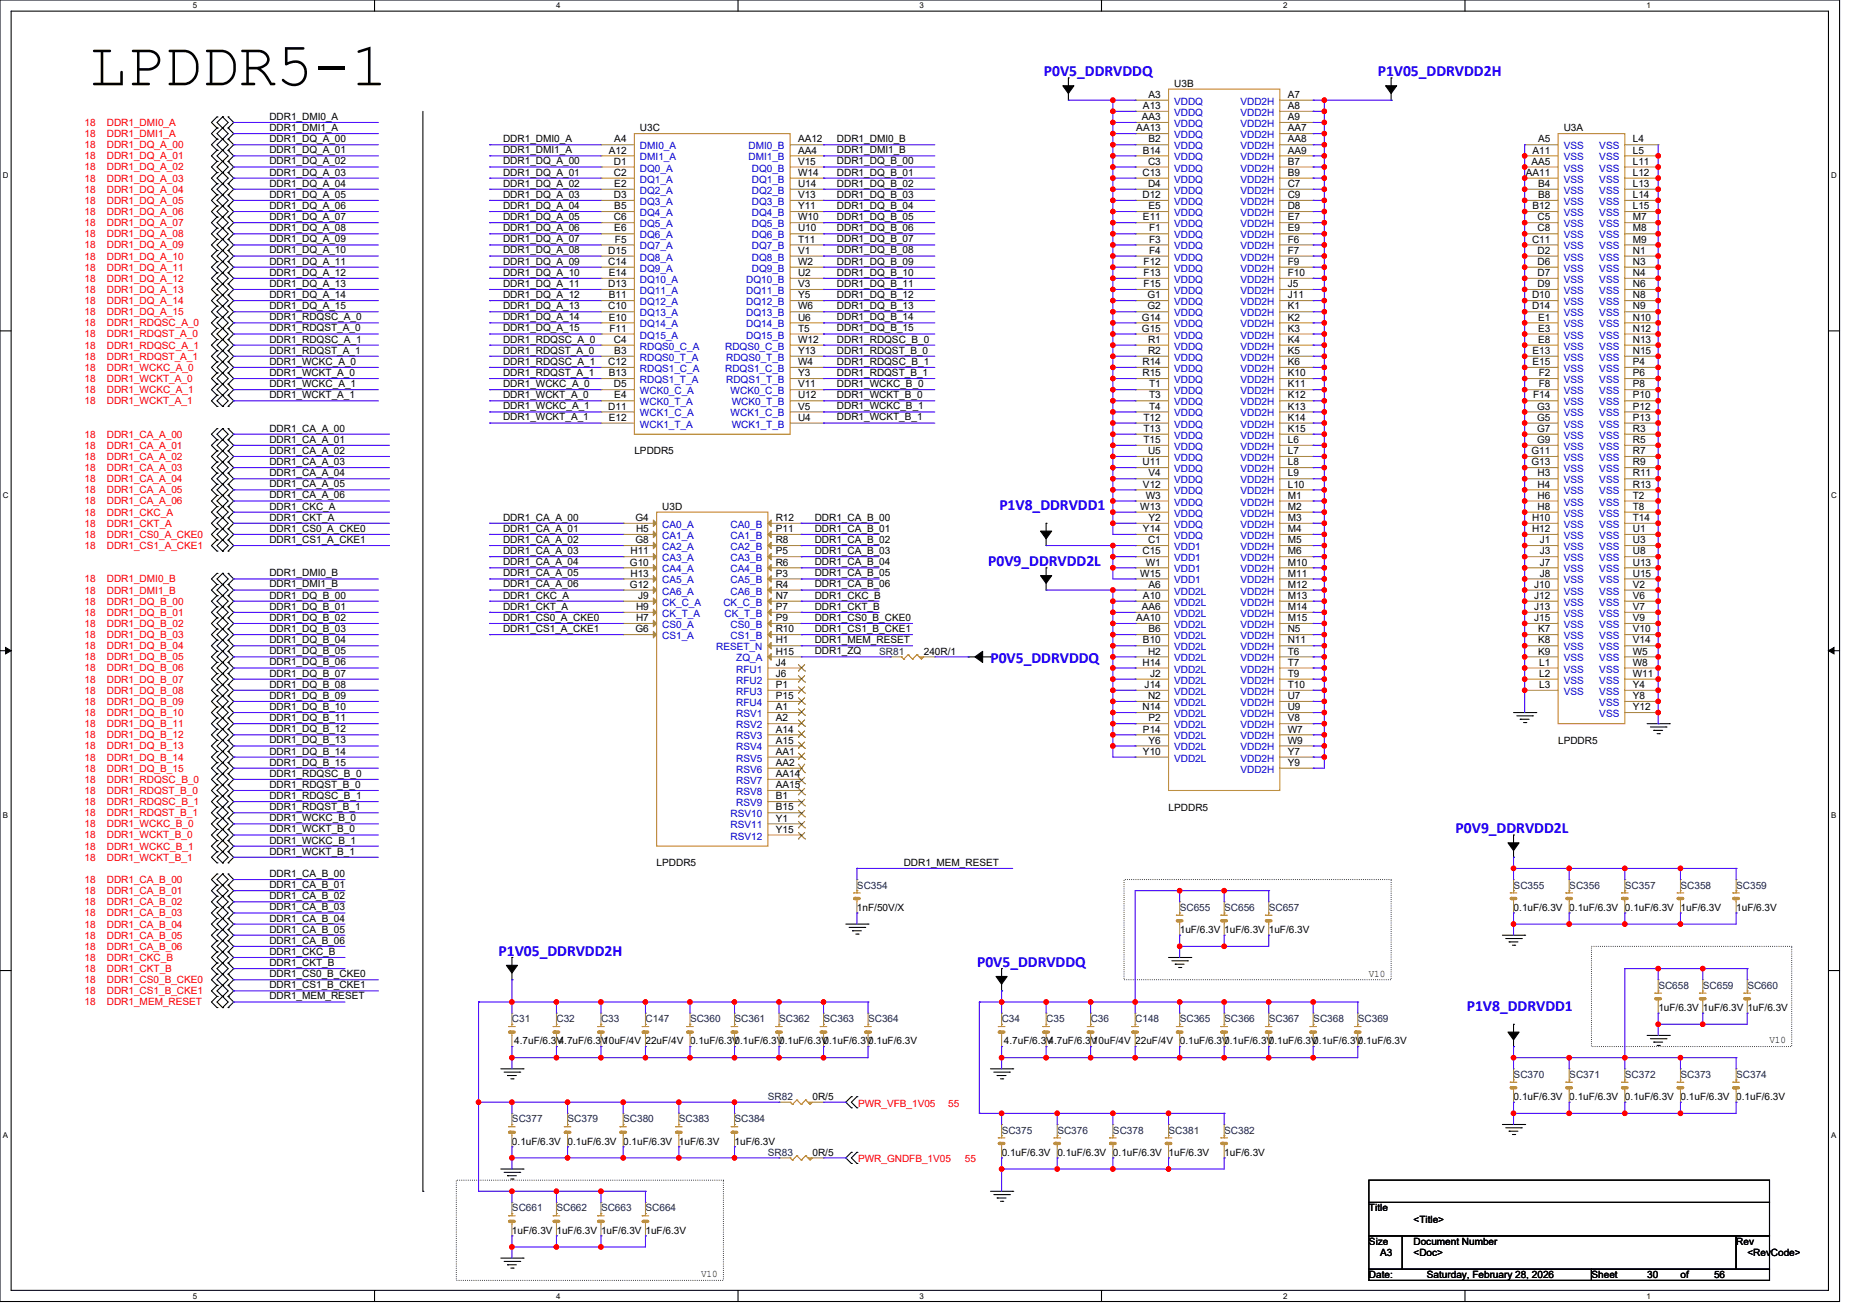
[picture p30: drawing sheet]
<svg xmlns="http://www.w3.org/2000/svg" width="297mm" height="210mm" viewBox="0 0 297 210" stroke-linecap="round" stroke-linejoin="round" font-family="sans-serif">
<defs><g id="words">
<text font-size="9.9" x="14.2" y="13.6">LPDDR5-1</text>
<g font-size="2.5" fill="#00f">
<text x="166.8" y="12.2">P0V5_DDRVDDQ</text>
<text x="220.1" y="12.2">P1V05_DDRVDD2H</text>
<text x="159.7" y="81.5">P1V8_DDRVDD1</text>
<text x="157.9" y="90.4">P0V9_DDRVDD2L</text>
<text x="158.2" y="105.9">P0V5_DDRVDDQ</text>
<text x="232.6" y="133.1">P0V9_DDRVDD2L</text>
<text x="79.7" y="152.6">P1V05_DDRVDD2H</text>
<text x="156.1" y="154.4">P0V5_DDRVDDQ</text>
<text x="234.3" y="161.5">P1V8_DDRVDD1</text>
</g>
<g font-size="1.6">
<text x="182.6" y="17.4">A13</text>
<text x="183.5" y="15.6">A3</text>
<text x="187.6" y="13.9">U3B</text>
<text x="205.7" y="15.6">A7</text>
<text x="205.7" y="17.4">A8</text>
<text x="43" y="19.1">DDR1_DMI0_A</text>
<text x="43" y="20.9">DDR1_DMI1_A</text>
<text x="43" y="22.7">DDR1_DQ_A_00</text>
<text x="80.4" y="22.7">DDR1_DMI0_A</text>
<text x="98.1" y="22.7">A4</text>
<text x="102.2" y="21">U3C</text>
<text x="127.5" y="22.7">AA12</text>
<text x="133.7" y="22.7">DDR1_DMI0_B</text>
<text x="181.5" y="21">AA13</text>
<text x="182.4" y="19.2">AA3</text>
<text x="183.5" y="22.7">B2</text>
<text x="205.7" y="19.2">A9</text>
<text x="205.7" y="21">AA7</text>
<text x="205.7" y="22.7">AA8</text>
<text x="245.7" y="22.7">A5</text>
<text x="249.8" y="21">U3A</text>
<text x="260.9" y="22.7">L4</text>
<text x="43" y="24.5">DDR1_DQ_A_01</text>
<text x="43" y="26.3">DDR1_DQ_A_02</text>
<text x="43" y="28">DDR1_DQ_A_03</text>
<text x="43" y="29.8">DDR1_DQ_A_04</text>
<text x="80.4" y="24.5">DDR1_DMI1_A</text>
<text x="80.4" y="26.3">DDR1_DQ_A_00</text>
<text x="80.4" y="28">DDR1_DQ_A_01</text>
<text x="80.4" y="29.8">DDR1_DQ_A_02</text>
<text x="97.3" y="24.5">A12</text>
<text x="98.1" y="26.3">D1</text>
<text x="98.1" y="28.1">C2</text>
<text x="98.1" y="29.9">E2</text>
<text x="127.5" y="24.5">AA4</text>
<text x="127.5" y="26.3">V15</text>
<text x="127.5" y="28.1">W14</text>
<text x="127.5" y="29.9">U14</text>
<text x="133.7" y="24.5">DDR1_DMI1_B</text>
<text x="133.7" y="26.3">DDR1_DQ_B_00</text>
<text x="133.7" y="28">DDR1_DQ_B_01</text>
<text x="133.7" y="29.8">DDR1_DQ_B_02</text>
<text x="182.5" y="28.1">C13</text>
<text x="182.6" y="24.5">B14</text>
<text x="183.4" y="26.3">C3</text>
<text x="183.4" y="29.9">D4</text>
<text x="205.7" y="24.5">AA9</text>
<text x="205.7" y="26.3">B7</text>
<text x="205.7" y="28.1">B9</text>
<text x="205.7" y="29.9">C7</text>
<text x="243.8" y="28.1">AA11</text>
<text x="244.7" y="26.3">AA5</text>
<text x="244.8" y="24.5">A11</text>
<text x="245.7" y="29.9">B4</text>
<text x="260.9" y="24.5">L5</text>
<text x="260.9" y="26.3">L11</text>
<text x="260.9" y="28.1">L12</text>
<text x="260.9" y="29.9">L13</text>
<text x="43" y="31.6">DDR1_DQ_A_05</text>
<text x="43" y="33.4">DDR1_DQ_A_06</text>
<text x="43" y="35.1">DDR1_DQ_A_07</text>
<text x="80.4" y="31.6">DDR1_DQ_A_03</text>
<text x="80.4" y="33.4">DDR1_DQ_A_04</text>
<text x="80.4" y="35.1">DDR1_DQ_A_05</text>
<text x="98.1" y="31.6">D3</text>
<text x="98.1" y="35.2">C6</text>
<text x="98.1" y="33.4">B5</text>
<text x="127.5" y="31.6">V13</text>
<text x="127.5" y="33.4">Y11</text>
<text x="127.5" y="35.2">W10</text>
<text x="133.7" y="31.6">DDR1_DQ_B_03</text>
<text x="133.7" y="33.4">DDR1_DQ_B_04</text>
<text x="133.7" y="35.1">DDR1_DQ_B_05</text>
<text x="182.5" y="31.6">D12</text>
<text x="182.6" y="35.2">E11</text>
<text x="183.5" y="33.4">E5</text>
<text x="205.7" y="31.6">C9</text>
<text x="205.7" y="33.4">D8</text>
<text x="205.7" y="35.2">E7</text>
<text x="244.8" y="33.4">B12</text>
<text x="245.6" y="35.2">C5</text>
<text x="245.7" y="31.6">B8</text>
<text x="260.9" y="31.6">L14</text>
<text x="260.9" y="33.4">L15</text>
<text x="260.9" y="35.2">M7</text>
<text x="43" y="36.9">DDR1_DQ_A_08</text>
<text x="43" y="38.7">DDR1_DQ_A_09</text>
<text x="43" y="40.5">DDR1_DQ_A_10</text>
<text x="80.4" y="36.9">DDR1_DQ_A_06</text>
<text x="80.4" y="38.7">DDR1_DQ_A_07</text>
<text x="80.4" y="40.5">DDR1_DQ_A_08</text>
<text x="97.2" y="40.5">D15</text>
<text x="98.1" y="37">E6</text>
<text x="98.2" y="38.7">F5</text>
<text x="127.5" y="37">U10</text>
<text x="127.5" y="38.7">T11</text>
<text x="127.5" y="40.5">V1</text>
<text x="133.7" y="36.9">DDR1_DQ_B_06</text>
<text x="133.7" y="38.7">DDR1_DQ_B_07</text>
<text x="133.7" y="40.5">DDR1_DQ_B_08</text>
<text x="183.6" y="37">F1</text>
<text x="183.6" y="38.7">F3</text>
<text x="183.6" y="40.5">F4</text>
<text x="205.7" y="37">E9</text>
<text x="205.7" y="38.7">F6</text>
<text x="205.7" y="40.5">F7</text>
<text x="244.8" y="38.7">C11</text>
<text x="245.6" y="37">C8</text>
<text x="245.6" y="40.5">D2</text>
<text x="260.9" y="37">M8</text>
<text x="260.9" y="38.7">M9</text>
<text x="260.9" y="40.5">N1</text>
<text x="43" y="42.3">DDR1_DQ_A_11</text>
<text x="43" y="44">DDR1_DQ_A_12</text>
<text x="43" y="45.8">DDR1_DQ_A_13</text>
<text x="43" y="47.6">DDR1_DQ_A_14</text>
<text x="80.4" y="42.3">DDR1_DQ_A_09</text>
<text x="80.4" y="44">DDR1_DQ_A_10</text>
<text x="80.4" y="45.8">DDR1_DQ_A_11</text>
<text x="80.4" y="47.6">DDR1_DQ_A_12</text>
<text x="97.2" y="42.3">C14</text>
<text x="97.2" y="45.9">D13</text>
<text x="97.3" y="44.1">E14</text>
<text x="97.3" y="47.6">B11</text>
<text x="127.5" y="42.3">W2</text>
<text x="127.5" y="44.1">U2</text>
<text x="127.5" y="45.9">V3</text>
<text x="127.5" y="47.6">Y5</text>
<text x="133.7" y="42.3">DDR1_DQ_B_09</text>
<text x="133.7" y="44">DDR1_DQ_B_10</text>
<text x="133.7" y="45.8">DDR1_DQ_B_11</text>
<text x="133.7" y="47.6">DDR1_DQ_B_12</text>
<text x="182.7" y="42.3">F12</text>
<text x="182.7" y="44.1">F13</text>
<text x="182.7" y="45.9">F15</text>
<text x="183.3" y="47.6">G1</text>
<text x="205.7" y="42.3">F9</text>
<text x="205.7" y="44.1">F10</text>
<text x="205.7" y="45.9">J5</text>
<text x="205.7" y="47.6">J11</text>
<text x="244.8" y="47.6">D10</text>
<text x="245.6" y="42.3">D6</text>
<text x="245.6" y="44.1">D7</text>
<text x="245.6" y="45.9">D9</text>
<text x="260.9" y="42.3">N3</text>
<text x="260.9" y="44.1">N4</text>
<text x="260.9" y="45.9">N6</text>
<text x="260.9" y="47.6">N8</text>
<text x="43" y="49.4">DDR1_DQ_A_15</text>
<text x="43" y="51.1">DDR1_RDQSC_A_0</text>
<text x="43" y="52.9">DDR1_RDQST_A_0</text>
<text x="80.4" y="49.4">DDR1_DQ_A_13</text>
<text x="80.4" y="51.1">DDR1_DQ_A_14</text>
<text x="80.4" y="52.9">DDR1_DQ_A_15</text>
<text x="97.2" y="49.4">C10</text>
<text x="97.3" y="51.2">E10</text>
<text x="97.4" y="53">F11</text>
<text x="127.5" y="49.4">W6</text>
<text x="127.5" y="51.2">U6</text>
<text x="127.5" y="53">T5</text>
<text x="133.7" y="49.4">DDR1_DQ_B_13</text>
<text x="133.7" y="51.1">DDR1_DQ_B_14</text>
<text x="133.7" y="52.9">DDR1_DQ_B_15</text>
<text x="182.4" y="51.2">G14</text>
<text x="182.4" y="53">G15</text>
<text x="183.3" y="49.4">G2</text>
<text x="205.7" y="49.4">K1</text>
<text x="205.7" y="51.2">K2</text>
<text x="205.7" y="53">K3</text>
<text x="244.8" y="49.4">D14</text>
<text x="245.7" y="51.2">E1</text>
<text x="245.7" y="53">E3</text>
<text x="260.9" y="49.4">N9</text>
<text x="260.9" y="51.2">N10</text>
<text x="260.9" y="53">N12</text>
<text x="43" y="54.7">DDR1_RDQSC_A_1</text>
<text x="43" y="56.5">DDR1_RDQST_A_1</text>
<text x="43" y="58.3">DDR1_WCKC_A_0</text>
<text x="80.4" y="54.7">DDR1_RDQSC_A_0</text>
<text x="80.4" y="56.5">DDR1_RDQST_A_0</text>
<text x="80.4" y="58.3">DDR1_RDQSC_A_1</text>
<text x="97.2" y="58.3">C12</text>
<text x="98.1" y="54.7">C4</text>
<text x="98.1" y="56.5">B3</text>
<text x="127.5" y="54.7">W12</text>
<text x="127.5" y="56.5">Y13</text>
<text x="127.5" y="58.3">W4</text>
<text x="133.7" y="54.7">DDR1_RDQSC_B_0</text>
<text x="133.7" y="56.5">DDR1_RDQST_B_0</text>
<text x="133.7" y="58.3">DDR1_RDQSC_B_1</text>
<text x="182.5" y="58.3">R14</text>
<text x="183.4" y="54.7">R1</text>
<text x="183.4" y="56.5">R2</text>
<text x="205.7" y="54.7">K4</text>
<text x="205.7" y="56.5">K5</text>
<text x="205.7" y="58.3">K6</text>
<text x="244.8" y="56.5">E13</text>
<text x="244.8" y="58.3">E15</text>
<text x="245.7" y="54.7">E8</text>
<text x="260.9" y="54.7">N13</text>
<text x="260.9" y="56.5">N15</text>
<text x="260.9" y="58.3">P4</text>
<text x="43" y="60">DDR1_WCKT_A_0</text>
<text x="43" y="61.8">DDR1_WCKC_A_1</text>
<text x="43" y="63.6">DDR1_WCKT_A_1</text>
<text x="80.4" y="60">DDR1_RDQST_A_1</text>
<text x="80.4" y="61.8">DDR1_WCKC_A_0</text>
<text x="80.4" y="63.6">DDR1_WCKT_A_0</text>
<text x="80.4" y="65.4">DDR1_WCKC_A_1</text>
<text x="97.2" y="65.4">D11</text>
<text x="97.3" y="60.1">B13</text>
<text x="98.1" y="61.9">D5</text>
<text x="98.1" y="63.6">E4</text>
<text x="127.5" y="60.1">Y3</text>
<text x="127.5" y="61.9">V11</text>
<text x="127.5" y="63.6">U12</text>
<text x="127.5" y="65.4">V5</text>
<text x="133.7" y="60">DDR1_RDQST_B_1</text>
<text x="133.7" y="61.8">DDR1_WCKC_B_0</text>
<text x="133.7" y="63.6">DDR1_WCKT_B_0</text>
<text x="133.7" y="65.4">DDR1_WCKC_B_1</text>
<text x="182.5" y="60.1">R15</text>
<text x="183.6" y="61.9">T1</text>
<text x="183.6" y="63.6">T3</text>
<text x="183.6" y="65.4">T4</text>
<text x="205.7" y="60.1">K10</text>
<text x="205.7" y="61.9">K11</text>
<text x="205.7" y="63.6">K12</text>
<text x="205.7" y="65.4">K13</text>
<text x="244.9" y="63.6">F14</text>
<text x="245.6" y="65.4">G3</text>
<text x="245.8" y="60.1">F2</text>
<text x="245.8" y="61.9">F8</text>
<text x="260.9" y="60.1">P6</text>
<text x="260.9" y="61.9">P8</text>
<text x="260.9" y="63.6">P10</text>
<text x="260.9" y="65.4">P12</text>
<text x="43" y="68.9">DDR1_CA_A_00</text>
<text x="43" y="70.7">DDR1_CA_A_01</text>
<text x="80.4" y="67.2">DDR1_WCKT_A_1</text>
<text x="97.3" y="67.2">E12</text>
<text x="127.5" y="67.2">U4</text>
<text x="133.7" y="67.2">DDR1_WCKT_B_1</text>
<text x="182.7" y="67.2">T12</text>
<text x="182.7" y="69">T13</text>
<text x="182.7" y="70.7">T15</text>
<text x="205.7" y="67.2">K14</text>
<text x="205.7" y="69">K15</text>
<text x="205.7" y="70.7">L6</text>
<text x="245.6" y="67.2">G5</text>
<text x="245.6" y="69">G7</text>
<text x="245.6" y="70.7">G9</text>
<text x="260.9" y="67.2">P13</text>
<text x="260.9" y="69">R3</text>
<text x="260.9" y="70.7">R5</text>
<text x="43" y="72.5">DDR1_CA_A_02</text>
<text x="43" y="74.3">DDR1_CA_A_03</text>
<text x="43" y="76">DDR1_CA_A_04</text>
<text x="43" y="77.8">DDR1_CA_A_05</text>
<text x="101.4" y="72.6">LPDDR5</text>
<text x="182.5" y="74.3">U11</text>
<text x="182.6" y="77.9">V12</text>
<text x="183.4" y="72.5">U5</text>
<text x="183.5" y="76.1">V4</text>
<text x="205.7" y="72.5">L7</text>
<text x="205.7" y="74.3">L8</text>
<text x="205.7" y="76.1">L9</text>
<text x="205.7" y="77.9">L10</text>
<text x="244.7" y="72.5">G11</text>
<text x="244.7" y="74.3">G13</text>
<text x="245.6" y="76.1">H3</text>
<text x="245.6" y="77.9">H4</text>
<text x="260.9" y="72.5">R7</text>
<text x="260.9" y="74.3">R9</text>
<text x="260.9" y="76.1">R11</text>
<text x="260.9" y="77.9">R13</text>
<text x="43" y="79.6">DDR1_CA_A_06</text>
<text x="43" y="81.4">DDR1_CKC_A</text>
<text x="43" y="83.2">DDR1_CKT_A</text>
<text x="80.4" y="83.2">DDR1_CA_A_00</text>
<text x="101.5" y="83.2">G4</text>
<text x="105.8" y="81.4">U3D</text>
<text x="123.9" y="83.2">R12</text>
<text x="130.2" y="83.2">DDR1_CA_B_00</text>
<text x="182.2" y="81.4">W13</text>
<text x="183.1" y="79.6">W3</text>
<text x="183.5" y="83.2">Y2</text>
<text x="205.7" y="79.6">M1</text>
<text x="205.7" y="81.4">M2</text>
<text x="205.7" y="83.2">M3</text>
<text x="244.8" y="83.2">H10</text>
<text x="245.6" y="79.6">H6</text>
<text x="245.6" y="81.4">H8</text>
<text x="260.9" y="79.6">T2</text>
<text x="260.9" y="81.4">T8</text>
<text x="260.9" y="83.2">T14</text>
<text x="43" y="84.9">DDR1_CS0_A_CKE0</text>
<text x="43" y="86.7">DDR1_CS1_A_CKE1</text>
<text x="80.4" y="84.9">DDR1_CA_A_01</text>
<text x="80.4" y="86.7">DDR1_CA_A_02</text>
<text x="80.4" y="88.5">DDR1_CA_A_03</text>
<text x="100.7" y="88.5">H11</text>
<text x="101.5" y="86.8">G8</text>
<text x="101.6" y="85">H5</text>
<text x="123.9" y="85">P11</text>
<text x="123.9" y="86.8">R8</text>
<text x="123.9" y="88.5">P5</text>
<text x="130.2" y="84.9">DDR1_CA_B_01</text>
<text x="130.2" y="86.7">DDR1_CA_B_02</text>
<text x="130.2" y="88.5">DDR1_CA_B_03</text>
<text x="182.5" y="88.5">C15</text>
<text x="182.6" y="85">Y14</text>
<text x="183.4" y="86.8">C1</text>
<text x="205.7" y="85">M4</text>
<text x="205.7" y="86.8">M5</text>
<text x="205.7" y="88.5">M6</text>
<text x="244.8" y="85">H12</text>
<text x="246" y="86.8">J1</text>
<text x="246" y="88.5">J3</text>
<text x="260.9" y="85">U1</text>
<text x="260.9" y="86.8">U3</text>
<text x="260.9" y="88.5">U8</text>
<text x="43" y="92">DDR1_DMI0_B</text>
<text x="43" y="93.8">DDR1_DMI1_B</text>
<text x="43" y="95.6">DDR1_DQ_B_00</text>
<text x="80.4" y="90.3">DDR1_CA_A_04</text>
<text x="80.4" y="92">DDR1_CA_A_05</text>
<text x="80.4" y="93.8">DDR1_CA_A_06</text>
<text x="80.4" y="95.6">DDR1_CKC_A</text>
<text x="100.6" y="90.3">G10</text>
<text x="100.6" y="93.9">G12</text>
<text x="100.7" y="92.1">H13</text>
<text x="102" y="95.6">J9</text>
<text x="123.9" y="90.3">R6</text>
<text x="123.9" y="92.1">P3</text>
<text x="123.9" y="93.9">R4</text>
<text x="123.9" y="95.6">N7</text>
<text x="130.2" y="90.3">DDR1_CA_B_04</text>
<text x="130.2" y="92">DDR1_CA_B_05</text>
<text x="130.2" y="93.8">DDR1_CA_B_06</text>
<text x="130.2" y="95.6">DDR1_CKC_B</text>
<text x="182.2" y="92.1">W15</text>
<text x="182.6" y="95.6">A10</text>
<text x="183.1" y="90.3">W1</text>
<text x="183.5" y="93.9">A6</text>
<text x="205.7" y="90.3">M10</text>
<text x="205.7" y="92.1">M11</text>
<text x="205.7" y="93.9">M12</text>
<text x="205.7" y="95.6">M13</text>
<text x="245.1" y="93.9">J10</text>
<text x="245.1" y="95.6">J12</text>
<text x="246" y="90.3">J7</text>
<text x="246" y="92.1">J8</text>
<text x="260.9" y="90.3">U13</text>
<text x="260.9" y="92.1">U15</text>
<text x="260.9" y="93.9">V2</text>
<text x="260.9" y="95.6">V6</text>
<text x="43" y="97.4">DDR1_DQ_B_01</text>
<text x="43" y="99.2">DDR1_DQ_B_02</text>
<text x="43" y="100.9">DDR1_DQ_B_03</text>
<text x="80.4" y="97.4">DDR1_CKT_A</text>
<text x="80.4" y="99.2">DDR1_CS0_A_CKE0</text>
<text x="80.4" y="100.9">DDR1_CS1_A_CKE1</text>
<text x="101.5" y="101">G6</text>
<text x="101.6" y="97.4">H9</text>
<text x="101.6" y="99.2">H7</text>
<text x="123.9" y="97.4">P7</text>
<text x="123.9" y="99.2">P9</text>
<text x="123.9" y="101">R10</text>
<text x="130.2" y="97.4">DDR1_CKT_B</text>
<text x="130.2" y="99.2">DDR1_CS0_B_CKE0</text>
<text x="130.2" y="100.9">DDR1_CS1_B_CKE1</text>
<text x="181.5" y="99.2">AA10</text>
<text x="182.4" y="97.4">AA6</text>
<text x="183.5" y="101">B6</text>
<text x="205.7" y="97.4">M14</text>
<text x="205.7" y="99.2">M15</text>
<text x="205.7" y="101">N5</text>
<text x="245.1" y="97.4">J13</text>
<text x="245.1" y="99.2">J15</text>
<text x="245.7" y="101">K7</text>
<text x="260.9" y="97.4">V7</text>
<text x="260.9" y="99.2">V9</text>
<text x="260.9" y="101">V10</text>
<text x="43" y="102.7">DDR1_DQ_B_04</text>
<text x="43" y="104.5">DDR1_DQ_B_05</text>
<text x="43" y="106.3">DDR1_DQ_B_06</text>
<text x="123.9" y="102.8">H1</text>
<text x="123.9" y="104.5">H15</text>
<text x="123.9" y="106.3">J4</text>
<text x="130.2" y="102.7">DDR1_MEM_RESET</text>
<text x="130.2" y="104.5">DDR1_ZQ</text>
<text x="147.6" y="104.6">240R/1</text>
<text x="182.5" y="106.3">H14</text>
<text x="182.6" y="102.8">B10</text>
<text x="183.4" y="104.5">H2</text>
<text x="205.7" y="102.8">N11</text>
<text x="205.7" y="104.5">T6</text>
<text x="205.7" y="106.3">T7</text>
<text x="245.7" y="102.8">K8</text>
<text x="245.7" y="104.5">K9</text>
<text x="245.9" y="106.3">L1</text>
<text x="260.9" y="102.8">V14</text>
<text x="260.9" y="104.5">W5</text>
<text x="260.9" y="106.3">W8</text>
<text x="43" y="108">DDR1_DQ_B_07</text>
<text x="43" y="109.8">DDR1_DQ_B_08</text>
<text x="43" y="111.6">DDR1_DQ_B_09</text>
<text x="43" y="113.4">DDR1_DQ_B_10</text>
<text x="123.9" y="108.1">J6</text>
<text x="123.9" y="109.9">P1</text>
<text x="123.9" y="111.6">P15</text>
<text x="123.9" y="113.4">A1</text>
<text x="182.5" y="113.4">N14</text>
<text x="182.9" y="109.9">J14</text>
<text x="183.4" y="111.6">N2</text>
<text x="183.8" y="108.1">J2</text>
<text x="205.7" y="108.1">T9</text>
<text x="205.7" y="109.9">T10</text>
<text x="205.7" y="111.6">U7</text>
<text x="205.7" y="113.4">U9</text>
<text x="245.9" y="108.1">L2</text>
<text x="245.9" y="109.9">L3</text>
<text x="260.9" y="108.1">W11</text>
<text x="260.9" y="109.9">Y4</text>
<text x="260.9" y="111.6">Y8</text>
<text x="260.9" y="113.4">Y12</text>
<text x="43" y="115.2">DDR1_DQ_B_11</text>
<text x="43" y="116.9">DDR1_DQ_B_12</text>
<text x="43" y="118.7">DDR1_DQ_B_13</text>
<text x="123.9" y="115.2">A2</text>
<text x="123.9" y="117">A14</text>
<text x="123.9" y="118.8">A15</text>
<text x="182.6" y="117">P14</text>
<text x="183.5" y="115.2">P2</text>
<text x="183.5" y="118.8">Y6</text>
<text x="205.7" y="115.2">V8</text>
<text x="205.7" y="117">W7</text>
<text x="205.7" y="118.8">W9</text>
<text x="248.9" y="118.8">LPDDR5</text>
<text x="43" y="120.5">DDR1_DQ_B_14</text>
<text x="43" y="122.3">DDR1_DQ_B_15</text>
<text x="43" y="124">DDR1_RDQSC_B_0</text>
<text x="43" y="125.8">DDR1_RDQST_B_0</text>
<text x="123.9" y="120.5">AA1</text>
<text x="123.9" y="122.3">AA2</text>
<text x="123.9" y="124.1">AA14</text>
<text x="123.9" y="125.9">AA15</text>
<text x="182.6" y="120.5">Y10</text>
<text x="205.7" y="120.5">Y7</text>
<text x="205.7" y="122.3">Y9</text>
<text x="43" y="127.6">DDR1_RDQSC_B_1</text>
<text x="43" y="129.4">DDR1_RDQST_B_1</text>
<text x="43" y="131.2">DDR1_WCKC_B_0</text>
<text x="123.9" y="127.6">B1</text>
<text x="123.9" y="129.4">B15</text>
<text x="123.9" y="131.2">Y1</text>
<text x="186.7" y="129.5">LPDDR5</text>
<text x="43" y="132.9">DDR1_WCKT_B_0</text>
<text x="43" y="134.7">DDR1_WCKC_B_1</text>
<text x="43" y="136.5">DDR1_WCKT_B_1</text>
<text x="123.9" y="133">Y15</text>
<text x="43" y="140">DDR1_CA_B_00</text>
<text x="43" y="141.8">DDR1_CA_B_01</text>
<text x="43" y="143.6">DDR1_CA_B_02</text>
<text x="104.9" y="138.3">LPDDR5</text>
<text x="144.4" y="138.3">DDR1_MEM_RESET</text>
<text x="43" y="145.4">DDR1_CA_B_03</text>
<text x="43" y="147.2">DDR1_CA_B_04</text>
<text x="43" y="148.9">DDR1_CA_B_05</text>
<text x="136.9" y="145.5">1nF/50V/X</text>
<text x="188.5" y="149">1uF/6.3V 1uF/6.3V 1uF/6.3V</text>
<text x="241.8" y="145.5">0.1uF/6.3V 0.1uF/6.3V 0.1uF/6.3V 1uF/6.3V</text>
<text x="277.4" y="145.5">1uF/6.3V</text>
<text x="43" y="150.7">DDR1_CA_B_06</text>
<text x="43" y="152.5">DDR1_CKC_B</text>
<text x="43" y="154.3">DDR1_CKT_B</text>
<text x="218.7" y="156">V10</text>
<text x="43" y="156.1">DDR1_CS0_B_CKE0</text>
<text x="43" y="157.8">DDR1_CS1_B_CKE1</text>
<text x="43" y="159.6">DDR1_MEM_RESET</text>
<text x="264.9" y="161.5">1uF/6.3V 1uF/6.3V 1uF/6.3V</text>
<text x="82.2" y="166.8">4.7uF/6.3V4.7uF/6.3V10uF/4V 22uF/4V 0.1uF/6.3V0.1uF/6.3V0.1uF/6.3V0.1uF/6.3V0.1uF/6.3V</text>
<text x="160.4" y="166.8">4.7uF/6.3V4.7uF/6.3V10uF/4V 22uF/4V 0.1uF/6.3V0.1uF/6.3V0.1uF/6.3V0.1uF/6.3V0.1uF/6.3V</text>
<text x="282.7" y="166.6">V10</text>
<text x="129.8" y="175.7">0R/5</text>
<text x="241.8" y="175.7">0.1uF/6.3V 0.1uF/6.3V 0.1uF/6.3V 0.1uF/6.3V 0.1uF/6.3V</text>
<text x="81.8" y="182.8">0.1uF/6.3V 0.1uF/6.3V 0.1uF/6.3V 1uF/6.3V</text>
<text x="117.4" y="182.8">1uF/6.3V</text>
<text x="129.8" y="184.6">0R/5</text>
<text x="160" y="184.6">0.1uF/6.3V 0.1uF/6.3V 0.1uF/6.3V 1uF/6.3V</text>
<text x="195.6" y="184.6">1uF/6.3V</text>
<text x="81.8" y="197">1uF/6.3V 1uF/6.3V 1uF/6.3V 1uF/6.3V</text>
<text x="218.7" y="193.5">Title</text>
<text x="225.8" y="195.2">&lt;Title&gt;</text>
<text x="112" y="204">V10</text>
<text x="218.7" y="198.8">Size</text>
<text x="220.5" y="200.6">A3</text>
<text x="225.8" y="198.8">Document Number</text>
<text x="225.8" y="200.6">&lt;Doc&gt;</text>
<text x="277.4" y="198.8">Rev</text>
<text x="279.2" y="200.6">&lt;RevCode&gt;</text>
<text x="218.7" y="204.1">Date:</text>
<text x="228" y="204.1">Saturday, February 28, 2026</text>
<text x="254.3" y="204.1">Sheet</text>
<text x="263.2" y="204.1">30</text>
<text x="268.5" y="204.1">of</text>
<text x="273.8" y="204.1">56</text>
</g>
<g font-size="1.6" fill="#00c">
<text x="187.6" y="16.7">VDDQ</text>
<text x="198.2" y="16.7">VDD2H</text>
<text x="102.2" y="23.8">DMI0_A</text>
<text x="119.6" y="23.8">DMI0_B</text>
<text x="187.6" y="18.5">VDDQ</text>
<text x="187.6" y="20.3">VDDQ</text>
<text x="187.6" y="22.1">VDDQ</text>
<text x="187.6" y="23.8">VDDQ</text>
<text x="198.2" y="18.5">VDD2H</text>
<text x="198.2" y="20.3">VDD2H</text>
<text x="198.2" y="22.1">VDD2H</text>
<text x="198.2" y="23.8">VDD2H</text>
<text x="249.8" y="23.8">VSS</text>
<text x="255.5" y="23.8">VSS</text>
<text x="102.2" y="25.6">DMI1_A</text>
<text x="102.2" y="27.4">DQ0_A</text>
<text x="102.2" y="29.2">DQ1_A</text>
<text x="119.6" y="25.6">DMI1_B</text>
<text x="120.1" y="27.4">DQ0_B</text>
<text x="120.1" y="29.2">DQ1_B</text>
<text x="187.6" y="25.6">VDDQ</text>
<text x="187.6" y="27.4">VDDQ</text>
<text x="187.6" y="29.2">VDDQ</text>
<text x="198.2" y="25.6">VDD2H</text>
<text x="198.2" y="27.4">VDD2H</text>
<text x="198.2" y="29.2">VDD2H</text>
<text x="249.8" y="25.6">VSS</text>
<text x="249.8" y="27.4">VSS</text>
<text x="249.8" y="29.2">VSS</text>
<text x="255.5" y="25.6">VSS</text>
<text x="255.5" y="27.4">VSS</text>
<text x="255.5" y="29.2">VSS</text>
<text x="102.2" y="30.9">DQ2_A</text>
<text x="102.2" y="32.7">DQ3_A</text>
<text x="102.2" y="34.5">DQ4_A</text>
<text x="120.1" y="30.9">DQ2_B</text>
<text x="120.1" y="32.7">DQ3_B</text>
<text x="120.1" y="34.5">DQ4_B</text>
<text x="187.6" y="30.9">VDDQ</text>
<text x="187.6" y="32.7">VDDQ</text>
<text x="187.6" y="34.5">VDDQ</text>
<text x="198.2" y="30.9">VDD2H</text>
<text x="198.2" y="32.7">VDD2H</text>
<text x="198.2" y="34.5">VDD2H</text>
<text x="249.8" y="30.9">VSS</text>
<text x="249.8" y="32.7">VSS</text>
<text x="249.8" y="34.5">VSS</text>
<text x="255.5" y="30.9">VSS</text>
<text x="255.5" y="32.7">VSS</text>
<text x="255.5" y="34.5">VSS</text>
<text x="102.2" y="36.3">DQ5_A</text>
<text x="102.2" y="38.1">DQ6_A</text>
<text x="102.2" y="39.8">DQ7_A</text>
<text x="102.2" y="41.6">DQ8_A</text>
<text x="120.1" y="36.3">DQ5_B</text>
<text x="120.1" y="38.1">DQ6_B</text>
<text x="120.1" y="39.8">DQ7_B</text>
<text x="120.1" y="41.6">DQ8_B</text>
<text x="187.6" y="36.3">VDDQ</text>
<text x="187.6" y="38.1">VDDQ</text>
<text x="187.6" y="39.8">VDDQ</text>
<text x="187.6" y="41.6">VDDQ</text>
<text x="198.2" y="36.3">VDD2H</text>
<text x="198.2" y="38.1">VDD2H</text>
<text x="198.2" y="39.8">VDD2H</text>
<text x="198.2" y="41.6">VDD2H</text>
<text x="249.8" y="36.3">VSS</text>
<text x="249.8" y="38.1">VSS</text>
<text x="249.8" y="39.8">VSS</text>
<text x="249.8" y="41.6">VSS</text>
<text x="255.5" y="36.3">VSS</text>
<text x="255.5" y="38.1">VSS</text>
<text x="255.5" y="39.8">VSS</text>
<text x="255.5" y="41.6">VSS</text>
<text x="102.2" y="43.4">DQ9_A</text>
<text x="102.2" y="45.2">DQ10_A</text>
<text x="102.2" y="46.9">DQ11_A</text>
<text x="119.2" y="45.2">DQ10_B</text>
<text x="119.2" y="46.9">DQ11_B</text>
<text x="120.1" y="43.4">DQ9_B</text>
<text x="187.6" y="43.4">VDDQ</text>
<text x="187.6" y="45.2">VDDQ</text>
<text x="187.6" y="46.9">VDDQ</text>
<text x="198.2" y="43.4">VDD2H</text>
<text x="198.2" y="45.2">VDD2H</text>
<text x="198.2" y="46.9">VDD2H</text>
<text x="249.8" y="43.4">VSS</text>
<text x="249.8" y="45.2">VSS</text>
<text x="249.8" y="46.9">VSS</text>
<text x="255.5" y="43.4">VSS</text>
<text x="255.5" y="45.2">VSS</text>
<text x="255.5" y="46.9">VSS</text>
<text x="102.2" y="48.7">DQ12_A</text>
<text x="102.2" y="50.5">DQ13_A</text>
<text x="102.2" y="52.3">DQ14_A</text>
<text x="119.2" y="48.7">DQ12_B</text>
<text x="119.2" y="50.5">DQ13_B</text>
<text x="119.2" y="52.3">DQ14_B</text>
<text x="187.6" y="48.7">VDDQ</text>
<text x="187.6" y="50.5">VDDQ</text>
<text x="187.6" y="52.3">VDDQ</text>
<text x="198.2" y="48.7">VDD2H</text>
<text x="198.2" y="50.5">VDD2H</text>
<text x="198.2" y="52.3">VDD2H</text>
<text x="249.8" y="48.7">VSS</text>
<text x="249.8" y="50.5">VSS</text>
<text x="249.8" y="52.3">VSS</text>
<text x="255.5" y="48.7">VSS</text>
<text x="255.5" y="50.5">VSS</text>
<text x="255.5" y="52.3">VSS</text>
<text x="102.2" y="54.1">DQ15_A</text>
<text x="102.2" y="55.8">RDQS0_C_A</text>
<text x="102.2" y="57.6">RDQS0_T_A</text>
<text x="102.2" y="59.4">RDQS1_C_A</text>
<text x="115.9" y="55.8">RDQS0_C_B</text>
<text x="115.9" y="59.4">RDQS1_C_B</text>
<text x="116" y="57.6">RDQS0_T_B</text>
<text x="119.2" y="54.1">DQ15_B</text>
<text x="187.6" y="54.1">VDDQ</text>
<text x="187.6" y="55.8">VDDQ</text>
<text x="187.6" y="57.6">VDDQ</text>
<text x="187.6" y="59.4">VDDQ</text>
<text x="198.2" y="54.1">VDD2H</text>
<text x="198.2" y="55.8">VDD2H</text>
<text x="198.2" y="57.6">VDD2H</text>
<text x="198.2" y="59.4">VDD2H</text>
<text x="249.8" y="54.1">VSS</text>
<text x="249.8" y="55.8">VSS</text>
<text x="249.8" y="57.6">VSS</text>
<text x="249.8" y="59.4">VSS</text>
<text x="255.5" y="54.1">VSS</text>
<text x="255.5" y="55.8">VSS</text>
<text x="255.5" y="57.6">VSS</text>
<text x="255.5" y="59.4">VSS</text>
<text x="102.2" y="61.2">RDQS1_T_A</text>
<text x="102.2" y="62.9">WCK0_C_A</text>
<text x="102.2" y="64.7">WCK0_T_A</text>
<text x="116" y="61.2">RDQS1_T_B</text>
<text x="116.7" y="62.9">WCK0_C_B</text>
<text x="116.9" y="64.7">WCK0_T_B</text>
<text x="187.6" y="61.2">VDDQ</text>
<text x="187.6" y="62.9">VDDQ</text>
<text x="187.6" y="64.7">VDDQ</text>
<text x="198.2" y="61.2">VDD2H</text>
<text x="198.2" y="62.9">VDD2H</text>
<text x="198.2" y="64.7">VDD2H</text>
<text x="249.8" y="61.2">VSS</text>
<text x="249.8" y="62.9">VSS</text>
<text x="249.8" y="64.7">VSS</text>
<text x="255.5" y="61.2">VSS</text>
<text x="255.5" y="62.9">VSS</text>
<text x="255.5" y="64.7">VSS</text>
<text x="102.2" y="66.5">WCK1_C_A</text>
<text x="102.2" y="68.3">WCK1_T_A</text>
<text x="116.7" y="66.5">WCK1_C_B</text>
<text x="116.9" y="68.3">WCK1_T_B</text>
<text x="187.6" y="66.5">VDDQ</text>
<text x="187.6" y="68.3">VDDQ</text>
<text x="187.6" y="70.1">VDDQ</text>
<text x="187.6" y="71.8">VDDQ</text>
<text x="198.2" y="66.5">VDD2H</text>
<text x="198.2" y="68.3">VDD2H</text>
<text x="198.2" y="70.1">VDD2H</text>
<text x="198.2" y="71.8">VDD2H</text>
<text x="249.8" y="66.5">VSS</text>
<text x="249.8" y="68.3">VSS</text>
<text x="249.8" y="70.1">VSS</text>
<text x="249.8" y="71.8">VSS</text>
<text x="255.5" y="66.5">VSS</text>
<text x="255.5" y="68.3">VSS</text>
<text x="255.5" y="70.1">VSS</text>
<text x="255.5" y="71.8">VSS</text>
<text x="187.6" y="73.6">VDDQ</text>
<text x="187.6" y="75.4">VDDQ</text>
<text x="187.6" y="77.2">VDDQ</text>
<text x="198.2" y="73.6">VDD2H</text>
<text x="198.2" y="75.4">VDD2H</text>
<text x="198.2" y="77.2">VDD2H</text>
<text x="249.8" y="73.6">VSS</text>
<text x="249.8" y="75.4">VSS</text>
<text x="249.8" y="77.2">VSS</text>
<text x="255.5" y="73.6">VSS</text>
<text x="255.5" y="75.4">VSS</text>
<text x="255.5" y="77.2">VSS</text>
<text x="187.6" y="79">VDDQ</text>
<text x="187.6" y="80.7">VDDQ</text>
<text x="187.6" y="82.5">VDDQ</text>
<text x="198.2" y="79">VDD2H</text>
<text x="198.2" y="80.7">VDD2H</text>
<text x="198.2" y="82.5">VDD2H</text>
<text x="249.8" y="79">VSS</text>
<text x="249.8" y="80.7">VSS</text>
<text x="249.8" y="82.5">VSS</text>
<text x="255.5" y="79">VSS</text>
<text x="255.5" y="80.7">VSS</text>
<text x="255.5" y="82.5">VSS</text>
<text x="105.8" y="84.3">CA0_A</text>
<text x="105.8" y="86.1">CA1_A</text>
<text x="105.8" y="87.8">CA2_A</text>
<text x="105.8" y="89.6">CA3_A</text>
<text x="116.7" y="84.3">CA0_B</text>
<text x="116.7" y="86.1">CA1_B</text>
<text x="116.7" y="87.8">CA2_B</text>
<text x="116.7" y="89.6">CA3_B</text>
<text x="187.6" y="84.3">VDDQ</text>
<text x="187.6" y="86.1">VDDQ</text>
<text x="187.6" y="87.8">VDD1</text>
<text x="187.6" y="89.6">VDD1</text>
<text x="198.2" y="84.3">VDD2H</text>
<text x="198.2" y="86.1">VDD2H</text>
<text x="198.2" y="87.8">VDD2H</text>
<text x="198.2" y="89.6">VDD2H</text>
<text x="249.8" y="84.3">VSS</text>
<text x="249.8" y="86.1">VSS</text>
<text x="249.8" y="87.8">VSS</text>
<text x="249.8" y="89.6">VSS</text>
<text x="255.5" y="84.3">VSS</text>
<text x="255.5" y="86.1">VSS</text>
<text x="255.5" y="87.8">VSS</text>
<text x="255.5" y="89.6">VSS</text>
<text x="105.8" y="91.4">CA4_A</text>
<text x="105.8" y="93.2">CA5_A</text>
<text x="105.8" y="95">CA6_A</text>
<text x="116.7" y="91.4">CA4_B</text>
<text x="116.7" y="93.2">CA5_B</text>
<text x="116.7" y="95">CA6_B</text>
<text x="187.6" y="91.4">VDD1</text>
<text x="187.6" y="93.2">VDD1</text>
<text x="187.6" y="95">VDD2L</text>
<text x="198.2" y="91.4">VDD2H</text>
<text x="198.2" y="93.2">VDD2H</text>
<text x="198.2" y="95">VDD2H</text>
<text x="249.8" y="91.4">VSS</text>
<text x="249.8" y="93.2">VSS</text>
<text x="249.8" y="95">VSS</text>
<text x="255.5" y="91.4">VSS</text>
<text x="255.5" y="93.2">VSS</text>
<text x="255.5" y="95">VSS</text>
<text x="105.8" y="96.7">CK_C_A</text>
<text x="105.8" y="98.5">CK_T_A</text>
<text x="105.8" y="100.3">CS0_A</text>
<text x="115.6" y="96.7">CK_C_B</text>
<text x="115.7" y="98.5">CK_T_B</text>
<text x="116.7" y="100.3">CS0_B</text>
<text x="187.6" y="96.7">VDD2L</text>
<text x="187.6" y="98.5">VDD2L</text>
<text x="187.6" y="100.3">VDD2L</text>
<text x="198.2" y="96.7">VDD2H</text>
<text x="198.2" y="98.5">VDD2H</text>
<text x="198.2" y="100.3">VDD2H</text>
<text x="249.8" y="96.7">VSS</text>
<text x="249.8" y="98.5">VSS</text>
<text x="249.8" y="100.3">VSS</text>
<text x="255.5" y="96.7">VSS</text>
<text x="255.5" y="98.5">VSS</text>
<text x="255.5" y="100.3">VSS</text>
<text x="105.8" y="102.1">CS1_A</text>
<text x="114.4" y="103.8">RESET_N</text>
<text x="116.7" y="102.1">CS1_B</text>
<text x="117.6" y="105.6">ZQ_A</text>
<text x="117.6" y="107.4">RFU1</text>
<text x="187.6" y="102.1">VDD2L</text>
<text x="187.6" y="103.8">VDD2L</text>
<text x="187.6" y="105.6">VDD2L</text>
<text x="187.6" y="107.4">VDD2L</text>
<text x="198.2" y="102.1">VDD2H</text>
<text x="198.2" y="103.8">VDD2H</text>
<text x="198.2" y="105.6">VDD2H</text>
<text x="198.2" y="107.4">VDD2H</text>
<text x="249.8" y="102.1">VSS</text>
<text x="249.8" y="103.8">VSS</text>
<text x="249.8" y="105.6">VSS</text>
<text x="249.8" y="107.4">VSS</text>
<text x="255.5" y="102.1">VSS</text>
<text x="255.5" y="103.8">VSS</text>
<text x="255.5" y="105.6">VSS</text>
<text x="255.5" y="107.4">VSS</text>
<text x="117.6" y="109.2">RFU2</text>
<text x="117.6" y="111">RFU3</text>
<text x="117.6" y="112.7">RFU4</text>
<text x="187.6" y="109.2">VDD2L</text>
<text x="187.6" y="111">VDD2L</text>
<text x="187.6" y="112.7">VDD2L</text>
<text x="198.2" y="109.2">VDD2H</text>
<text x="198.2" y="111">VDD2H</text>
<text x="198.2" y="112.7">VDD2H</text>
<text x="249.8" y="109.2">VSS</text>
<text x="249.8" y="111">VSS</text>
<text x="255.5" y="109.2">VSS</text>
<text x="255.5" y="111">VSS</text>
<text x="255.5" y="112.7">VSS</text>
<text x="117.6" y="114.5">RSV1</text>
<text x="117.6" y="116.3">RSV2</text>
<text x="117.6" y="118.1">RSV3</text>
<text x="117.6" y="119.8">RSV4</text>
<text x="187.6" y="114.5">VDD2L</text>
<text x="187.6" y="116.3">VDD2L</text>
<text x="187.6" y="118.1">VDD2L</text>
<text x="187.6" y="119.8">VDD2L</text>
<text x="198.2" y="114.5">VDD2H</text>
<text x="198.2" y="116.3">VDD2H</text>
<text x="198.2" y="118.1">VDD2H</text>
<text x="198.2" y="119.8">VDD2H</text>
<text x="255.5" y="114.5">VSS</text>
<text x="117.6" y="121.6">RSV5</text>
<text x="117.6" y="123.4">RSV6</text>
<text x="117.6" y="125.2">RSV7</text>
<text x="187.6" y="121.6">VDD2L</text>
<text x="198.2" y="121.6">VDD2H</text>
<text x="198.2" y="123.4">VDD2H</text>
<text x="116.7" y="130.5">RSV10</text>
<text x="117.6" y="127">RSV8</text>
<text x="117.6" y="128.7">RSV9</text>
<text x="116.7" y="132.3">RSV11</text>
<text x="116.7" y="134.1">RSV12</text>
</g>
<g font-size="1.6" fill="#f00">
<text x="13.5" y="20.1">18</text>
<text x="13.5" y="21.9">18</text>
<text x="13.5" y="23.7">18</text>
<text x="17.1" y="20.1">DDR1_DMI0_A</text>
<text x="17.1" y="21.9">DDR1_DMI1_A</text>
<text x="17.1" y="23.7">DDR1_DQ_A_00</text>
<text x="13.5" y="25.4">18</text>
<text x="13.5" y="27.2">18</text>
<text x="13.5" y="29">18</text>
<text x="17.1" y="25.4">DDR1_DQ_A_01</text>
<text x="17.1" y="27.2">DDR1_DQ_A_02</text>
<text x="17.1" y="29">DDR1_DQ_A_03</text>
<text x="13.5" y="30.8">18</text>
<text x="13.5" y="32.6">18</text>
<text x="13.5" y="34.3">18</text>
<text x="17.1" y="30.8">DDR1_DQ_A_04</text>
<text x="17.1" y="32.6">DDR1_DQ_A_05</text>
<text x="17.1" y="34.3">DDR1_DQ_A_06</text>
<text x="13.5" y="36.1">18</text>
<text x="13.5" y="37.9">18</text>
<text x="13.5" y="39.7">18</text>
<text x="13.5" y="41.4">18</text>
<text x="17.1" y="36.1">DDR1_DQ_A_07</text>
<text x="17.1" y="37.9">DDR1_DQ_A_08</text>
<text x="17.1" y="39.7">DDR1_DQ_A_09</text>
<text x="17.1" y="41.4">DDR1_DQ_A_10</text>
<text x="13.5" y="43.2">18</text>
<text x="13.5" y="45">18</text>
<text x="13.5" y="46.8">18</text>
<text x="17.1" y="43.2">DDR1_DQ_A_11</text>
<text x="17.1" y="45">DDR1_DQ_A_12</text>
<text x="17.1" y="46.8">DDR1_DQ_A_13</text>
<text x="13.5" y="48.6">18</text>
<text x="13.5" y="50.3">18</text>
<text x="13.5" y="52.1">18</text>
<text x="13.5" y="53.9">18</text>
<text x="17.1" y="48.6">DDR1_DQ_A_14</text>
<text x="17.1" y="50.3">DDR1_DQ_A_15</text>
<text x="17.1" y="52.1">DDR1_RDQSC_A_0</text>
<text x="17.1" y="53.9">DDR1_RDQST_A_0</text>
<text x="13.5" y="55.7">18</text>
<text x="13.5" y="57.4">18</text>
<text x="13.5" y="59.2">18</text>
<text x="17.1" y="55.7">DDR1_RDQSC_A_1</text>
<text x="17.1" y="57.4">DDR1_RDQST_A_1</text>
<text x="17.1" y="59.2">DDR1_WCKC_A_0</text>
<text x="13.5" y="61">18</text>
<text x="13.5" y="62.8">18</text>
<text x="13.5" y="64.6">18</text>
<text x="17.1" y="61">DDR1_WCKT_A_0</text>
<text x="17.1" y="62.8">DDR1_WCKC_A_1</text>
<text x="17.1" y="64.6">DDR1_WCKT_A_1</text>
<text x="13.5" y="69.9">18</text>
<text x="13.5" y="71.7">18</text>
<text x="17.1" y="69.9">DDR1_CA_A_00</text>
<text x="17.1" y="71.7">DDR1_CA_A_01</text>
<text x="13.5" y="73.4">18</text>
<text x="13.5" y="75.2">18</text>
<text x="13.5" y="77">18</text>
<text x="17.1" y="73.4">DDR1_CA_A_02</text>
<text x="17.1" y="75.2">DDR1_CA_A_03</text>
<text x="17.1" y="77">DDR1_CA_A_04</text>
<text x="13.5" y="78.8">18</text>
<text x="13.5" y="80.6">18</text>
<text x="13.5" y="82.3">18</text>
<text x="17.1" y="78.8">DDR1_CA_A_05</text>
<text x="17.1" y="80.6">DDR1_CA_A_06</text>
<text x="17.1" y="82.3">DDR1_CKC_A</text>
<text x="13.5" y="84.1">18</text>
<text x="13.5" y="85.9">18</text>
<text x="13.5" y="87.7">18</text>
<text x="17.1" y="84.1">DDR1_CKT_A</text>
<text x="17.1" y="85.9">DDR1_CS0_A_CKE0</text>
<text x="17.1" y="87.7">DDR1_CS1_A_CKE1</text>
<text x="13.5" y="93">18</text>
<text x="13.5" y="94.8">18</text>
<text x="17.1" y="93">DDR1_DMI0_B</text>
<text x="17.1" y="94.8">DDR1_DMI1_B</text>
<text x="13.5" y="96.6">18</text>
<text x="13.5" y="98.3">18</text>
<text x="13.5" y="100.1">18</text>
<text x="13.5" y="101.9">18</text>
<text x="17.1" y="96.6">DDR1_DQ_B_00</text>
<text x="17.1" y="98.3">DDR1_DQ_B_01</text>
<text x="17.1" y="100.1">DDR1_DQ_B_02</text>
<text x="17.1" y="101.9">DDR1_DQ_B_03</text>
<text x="13.5" y="103.7">18</text>
<text x="13.5" y="105.5">18</text>
<text x="13.5" y="107.2">18</text>
<text x="17.1" y="103.7">DDR1_DQ_B_04</text>
<text x="17.1" y="105.5">DDR1_DQ_B_05</text>
<text x="17.1" y="107.2">DDR1_DQ_B_06</text>
<text x="13.5" y="109">18</text>
<text x="13.5" y="110.8">18</text>
<text x="13.5" y="112.6">18</text>
<text x="17.1" y="109">DDR1_DQ_B_07</text>
<text x="17.1" y="110.8">DDR1_DQ_B_08</text>
<text x="17.1" y="112.6">DDR1_DQ_B_09</text>
<text x="13.5" y="114.3">18</text>
<text x="13.5" y="116.1">18</text>
<text x="13.5" y="117.9">18</text>
<text x="13.5" y="119.7">18</text>
<text x="17.1" y="114.3">DDR1_DQ_B_10</text>
<text x="17.1" y="116.1">DDR1_DQ_B_11</text>
<text x="17.1" y="117.9">DDR1_DQ_B_12</text>
<text x="17.1" y="119.7">DDR1_DQ_B_13</text>
<text x="13.5" y="121.5">18</text>
<text x="13.5" y="123.2">18</text>
<text x="13.5" y="125">18</text>
<text x="17.1" y="121.5">DDR1_DQ_B_14</text>
<text x="17.1" y="123.2">DDR1_DQ_B_15</text>
<text x="17.1" y="125">DDR1_RDQSC_B_0</text>
<text x="13.5" y="126.8">18</text>
<text x="13.5" y="128.6">18</text>
<text x="13.5" y="130.3">18</text>
<text x="17.1" y="126.8">DDR1_RDQST_B_0</text>
<text x="17.1" y="128.6">DDR1_RDQSC_B_1</text>
<text x="17.1" y="130.3">DDR1_RDQST_B_1</text>
<text x="13.5" y="132.1">18</text>
<text x="13.5" y="133.9">18</text>
<text x="13.5" y="135.7">18</text>
<text x="13.5" y="137.5">18</text>
<text x="17.1" y="132.1">DDR1_WCKC_B_0</text>
<text x="17.1" y="133.9">DDR1_WCKT_B_0</text>
<text x="17.1" y="135.7">DDR1_WCKC_B_1</text>
<text x="17.1" y="137.5">DDR1_WCKT_B_1</text>
<text x="13.5" y="141">18</text>
<text x="13.5" y="142.8">18</text>
<text x="17.1" y="141">DDR1_CA_B_00</text>
<text x="17.1" y="142.8">DDR1_CA_B_01</text>
<text x="13.5" y="144.6">18</text>
<text x="13.5" y="146.3">18</text>
<text x="13.5" y="148.1">18</text>
<text x="13.5" y="149.9">18</text>
<text x="17.1" y="144.6">DDR1_CA_B_02</text>
<text x="17.1" y="146.3">DDR1_CA_B_03</text>
<text x="17.1" y="148.1">DDR1_CA_B_04</text>
<text x="17.1" y="149.9">DDR1_CA_B_05</text>
<text x="13.5" y="151.7">18</text>
<text x="13.5" y="153.5">18</text>
<text x="13.5" y="155.2">18</text>
<text x="17.1" y="151.7">DDR1_CA_B_06</text>
<text x="17.1" y="153.5">DDR1_CKC_B</text>
<text x="17.1" y="155.2">DDR1_CKT_B</text>
<text x="13.5" y="157">18</text>
<text x="13.5" y="158.8">18</text>
<text x="13.5" y="160.6">18</text>
<text x="17.1" y="157">DDR1_CS0_B_CKE0</text>
<text x="17.1" y="158.8">DDR1_CS1_B_CKE1</text>
<text x="17.1" y="160.6">DDR1_MEM_RESET</text>
<text x="137.1" y="176.8">PWR_VFB_1V05</text>
<text x="151.5" y="176.8">55</text>
<text x="137.1" y="185.6">PWR_GNDFB_1V05</text>
<text x="154.2" y="185.6">55</text>
</g>
<g font-size="1.6" fill="#004040">
<text x="140.5" y="104.6">SR81</text>
<text x="136.9" y="141.9">SC354</text>
<text x="241.8" y="141.9">SC355</text>
<text x="250.7" y="141.9">SC356</text>
<text x="259.6" y="141.9">SC357</text>
<text x="268.5" y="141.9">SC358</text>
<text x="277.4" y="141.9">SC359</text>
<text x="188.5" y="145.5">SC655</text>
<text x="195.6" y="145.5">SC656</text>
<text x="202.7" y="145.5">SC657</text>
<text x="264.9" y="157.9">SC658</text>
<text x="272.1" y="157.9">SC659</text>
<text x="279.2" y="157.9">SC660</text>
<text x="81.8" y="163.2">C31</text>
<text x="88.9" y="163.2">C32</text>
<text x="96" y="163.2">C33</text>
<text x="103.1" y="163.2">C147</text>
<text x="110.2" y="163.2">SC360</text>
<text x="117.4" y="163.2">SC361</text>
<text x="124.5" y="163.2">SC362</text>
<text x="131.6" y="163.2">SC363</text>
<text x="138.7" y="163.2">SC364</text>
<text x="160" y="163.2">C34</text>
<text x="167.1" y="163.2">C35</text>
<text x="174.3" y="163.2">C36</text>
<text x="181.4" y="163.2">C148</text>
<text x="188.5" y="163.2">SC365</text>
<text x="195.6" y="163.2">SC366</text>
<text x="202.7" y="163.2">SC367</text>
<text x="209.8" y="163.2">SC368</text>
<text x="216.9" y="163.2">SC369</text>
<text x="241.8" y="172.1">SC370</text>
<text x="250.7" y="172.1">SC371</text>
<text x="259.6" y="172.1">SC372</text>
<text x="268.5" y="172.1">SC373</text>
<text x="277.4" y="172.1">SC374</text>
<text x="81.8" y="179.2">SC377</text>
<text x="90.7" y="179.2">SC379</text>
<text x="99.6" y="179.2">SC380</text>
<text x="108.5" y="179.2">SC383</text>
<text x="117.4" y="179.2">SC384</text>
<text x="122.7" y="175.7">SR82</text>
<text x="122.7" y="184.6">SR83</text>
<text x="160" y="181">SC375</text>
<text x="168.9" y="181">SC376</text>
<text x="177.8" y="181">SC378</text>
<text x="186.7" y="181">SC381</text>
<text x="195.6" y="181">SC382</text>
<text x="81.8" y="193.5">SC661</text>
<text x="88.9" y="193.5">SC662</text>
<text x="96" y="193.5">SC663</text>
<text x="103.1" y="193.5">SC664</text>
</g>
<g font-size="1.3">
<text x="30.8" y="1.3">5</text>
<text x="88.9" y="1.3">4</text>
<text x="146.9" y="1.3">3</text>
<text x="205" y="1.3">2</text>
<text x="263.1" y="1.3">1</text>
<text x=".4" y="28.5">D</text>
<text x="292.5" y="28.5">D</text>
<text x=".4" y="79.5">C</text>
<text x="292.5" y="79.5">C</text>
<text x=".4" y="130.6">B</text>
<text x="292.5" y="130.6">B</text>
<text x=".4" y="181.7">A</text>
<text x="292.5" y="181.7">A</text>
<text x="30.8" y="207.4">5</text>
<text x="88.9" y="207.4">4</text>
<text x="146.9" y="207.4">3</text>
<text x="205" y="207.4">2</text>
<text x="263.1" y="207.4">1</text>
</g>
</g></defs>
<path d="M0 0h293.9v207.8h-293.9zM1.8 1.8h290.3v204.3h-290.3z" fill="none" stroke="#000" stroke-width=".17"/>
<g fill="#fff">
<path d="M30.8 .2h.7v1.4h-.7z"/>
<path d="M30.8 206.2h.7v1.5h-.7z"/>
</g>
<path d="M59.8 0v1.8M59.8 206.1v1.7" fill="none" stroke="#000" stroke-width=".17"/>
<g fill="#fff">
<path d="M88.9 .2h.7v1.4h-.7z"/>
<path d="M88.9 206.2h.7v1.5h-.7z"/>
</g>
<path d="M117.9 0v1.8M117.9 206.1v1.7" fill="none" stroke="#000" stroke-width=".17"/>
<g fill="#fff">
<path d="M146.9 .2h.7v1.4h-.7z"/>
<path d="M146.9 206.2h.7v1.5h-.7z"/>
</g>
<path d="M176 0v1.8M176 206.1v1.7" fill="none" stroke="#000" stroke-width=".17"/>
<g fill="#fff">
<path d="M205 .2h.7v1.4h-.7z"/>
<path d="M205 206.2h.7v1.5h-.7z"/>
</g>
<path d="M234.1 0v1.8M234.1 206.1v1.7" fill="none" stroke="#000" stroke-width=".17"/>
<g fill="#fff">
<path d="M263.1 .2h.7v1.4h-.7z"/>
<path d="M263.1 206.2h.7v1.5h-.7z"/>
<path d="M.4 27.3h1v1.4h-1z"/>
<path d="M292.6 27.3h.9v1.4h-.9z"/>
<path d="M.4 78.4h1v1.4h-1z"/>
<path d="M292.6 78.4h.9v1.4h-.9z"/>
</g>
<path d="M0 52.8h1.8M292.1 52.8h1.8" fill="none" stroke="#000" stroke-width=".17"/>
<g fill="#fff">
<path d="M.4 129.4h.9v1.5h-.9z"/>
<path d="M292.6 129.4h.8v1.5h-.8z"/>
</g>
<path d="M0 103.9h1.8M292.1 103.9h1.8" fill="none" stroke="#000" stroke-width=".17"/>
<path d="M.9 103.4l.9 .5-.9 .5zM292.1 103.9l.9-.5v1z" fill="#000" stroke="#000" stroke-width=".16"/>
<g fill="#fff">
<path d="M.4 180.5h.9v1.4h-.9z"/>
<path d="M292.6 180.5h.8v1.4h-.8z"/>
</g>
<g fill="none" stroke="#000" stroke-width=".17">
<path d="M34.7 18.7h.1M34.7 18.7l-.9 .9 .9 .8M35.6 18.7h.1M35.6 18.7l-.9 .9 1.7 1.7-1.7 1.8 1.7 1.8-1.7 1.8 1.7 1.7-1.7 1.8 1.7 1.8-1.7 1.8 1.7 1.8-1.7 1.7 1.7 1.8-1.7 1.8 1.7 1.8-1.7 1.7 1.7 1.8-1.7 1.8 1.7 1.8-1.7 1.8 1.7 1.7-1.7 1.8 1.7 1.8-1.7 1.8 1.7 1.8-1.7 1.7 1.7 1.8-.8 .9M35.6 18.7l.8 .9-1.7 1.7 1.7 1.8-1.7 1.8 1.7 1.8-1.7 1.7 1.7 1.8-1.7 1.8 .9 .9M36.4 18.7h.1M36.4 18.7l.9 .9-.9 .8M67.6 17.8v172.4M170.7 16h.1M170.7 12.4h.1M170.7 12.4v2M170.7 14.8v1.2"/>
<path d="M222.2 16h.1M222.2 12.4h.1M222.2 12.4v2M222.2 14.8v1.2M34.7 20.4h.1M34.7 22.2h.1M34.7 24h.1M34.7 25.8h.1M34.7 27.6h.1M34.7 29.3h.1M34.7 31.1h.1M34.7 32.9h.1"/>
<path d="M34.7 34.7h.1M34.7 36.4h.1M34.7 38.2h.1M34.7 22.2l-.9 .9 .9 .9M34.7 20.4l-.9 .9 .9 .9M34.7 24l-.9 .9 .9 .9M34.7 25.8l-.9 .9 .9 .9M34.7 27.6l-.9 .8 .9 .9M34.7 29.3l-.9 .9 .9 .9M34.7 31.1l-.9 .9 .9 .9M34.7 32.9l-.9 .9 .9 .9M34.7 34.7l-.9 .9 .9 .8"/>
<path d="M34.7 36.4l-.9 .9 .9 .9M34.7 38.2l-.9 .9 .9 .9M35.6 20.4h.1M35.6 22.2h.1M35.6 24h.1M35.6 25.8h.1M35.6 27.6h.1M35.6 29.3h.1M35.6 31.1h.1M35.6 32.9h.1M35.6 34.7h.1M35.6 36.4h.1"/>
<path d="M35.6 38.2h.1M35.6 32.9l.8 .9-1.7 1.8 .9 .8M35.6 36.4l.8 .9-1.7 1.8 1.7 1.8-1.7 1.8 1.7 1.7-1.7 1.8 1.7 1.8-1.7 1.8 1.7 1.8-1.7 1.7 1.7 1.8-1.7 1.8 1.7 1.8-1.7 1.8 1.7 1.7-1.7 1.8 .9 .9M36.4 20.4h.1M36.4 22.2h.1M36.4 24h.1M36.4 25.8h.1M36.4 27.6h.1M36.4 29.3h.1M36.4 31.1h.1M36.4 32.9h.1M36.4 34.7h.1"/>
<path d="M36.4 36.4h.1M36.4 38.2h.1M36.4 22.2l.9 .9-.9 .9M36.4 24l.9 .9-.9 .9M36.4 20.4l.9 .9-.9 .9M36.4 25.8l.9 .9-.9 .9M36.4 27.6l.9 .8-.9 .9M36.4 29.3l.9 .9-.9 .9M36.4 31.1l.9 .9-.9 .9M36.4 32.9l.9 .9-.9 .9M36.4 34.7l.9 .9-.9 .8M36.4 36.4l.9 .9-.9 .9"/>
<path d="M36.4 38.2l.9 .9-.9 .9M34.7 40h.1M34.7 41.8h.1M34.7 43.6h.1M34.7 45.3h.1M34.7 47.1h.1M34.7 48.9h.1M34.7 50.7h.1M34.7 52.5h.1M34.7 54.2h.1M34.7 56h.1M34.7 57.8h.1"/>
<path d="M34.7 59.6h.1M34.7 40l-.9 .9 .9 .9M34.7 41.8l-.9 .9 .9 .9M34.7 43.6l-.9 .8 .9 .9M34.7 45.3l-.9 .9 .9 .9M34.7 47.1l-.9 .9 .9 .9M34.7 48.9l-.9 .9 .9 .9M34.7 50.7l-.9 .9 .9 .9M34.7 52.5l-.9 .8 .9 .9M34.7 54.2l-.9 .9 .9 .9M34.7 56l-.9 .9 .9 .9M34.7 57.8l-.9 .9 .9 .9"/>
<path d="M34.7 59.6l-.9 .9 .9 .8M35.6 40h.1M35.6 41.8h.1M35.6 43.6h.1M35.6 45.3h.1M35.6 47.1h.1M35.6 48.9h.1M35.6 50.7h.1M35.6 52.5h.1M35.6 54.2h.1M35.6 56h.1M35.6 57.8h.1"/>
<path d="M35.6 59.6h.1M36.4 40h.1M36.4 41.8h.1M36.4 43.6h.1M36.4 45.3h.1M36.4 47.1h.1M36.4 48.9h.1M36.4 50.7h.1M36.4 52.5h.1M36.4 54.2h.1M36.4 56h.1M36.4 57.8h.1"/>
<path d="M36.4 59.6h.1M36.4 40l.9 .9-.9 .9M36.4 41.8l.9 .9-.9 .9M36.4 43.6l.9 .8-.9 .9M36.4 45.3l.9 .9-.9 .9M36.4 47.1l.9 .9-.9 .9M36.4 48.9l.9 .9-.9 .9M36.4 50.7l.9 .9-.9 .9M36.4 54.2l.9 .9-.9 .9M36.4 52.5l.9 .8-.9 .9M36.4 57.8l.9 .9-.9 .9M36.4 56l.9 .9-.9 .9"/>
<path d="M36.4 59.6l.9 .9-.9 .8M34.7 61.3h.1M34.7 63.1h.1M34.7 64.9h.1M34.7 68.5h.1M34.7 70.2h.1M34.7 72h.1M34.7 73.8h.1M34.7 75.6h.1M34.7 77.3h.1M34.7 79.1h.1M34.7 61.3l-.9 .9 .9 .9"/>
<path d="M34.7 63.1l-.9 .9 .9 .9M34.7 68.5l-.9 .8 .9 .9M34.7 72l-.9 .9 .9 .9M34.7 70.2l-.9 .9 .9 .9M34.7 73.8l-.9 .9 .9 .9M34.7 75.6l-.9 .9 .9 .8M34.7 77.3l-.9 .9 .9 .9M34.7 79.1l-.9 .9 .9 .9M35.6 61.3h.1M35.6 63.1h.1M35.6 64.9h.1M35.6 68.5h.1"/>
<path d="M35.6 70.2h.1M35.6 72h.1M35.6 73.8h.1M35.6 75.6h.1M35.6 77.3h.1M35.6 79.1h.1M35.6 68.5l-.9 .8 1.7 1.8-1.7 1.8 1.7 1.8-1.7 1.8 .9 .8M35.6 68.5l.8 .8-1.7 1.8 1.7 1.8-1.7 1.8 1.7 1.8-1.7 1.7 1.7 1.8-1.7 1.8 1.7 1.8-1.7 1.7 1.7 1.8-.8 .9M35.6 77.3l.8 .9-1.7 1.8 1.7 1.8-1.7 1.8 1.7 1.7-1.7 1.8 .9 .9M36.4 61.3h.1M36.4 63.1h.1M36.4 64.9h.1"/>
<path d="M36.4 68.5h.1M36.4 70.2h.1M36.4 72h.1M36.4 73.8h.1M36.4 75.6h.1M36.4 77.3h.1M36.4 79.1h.1M36.4 61.3l.9 .9-.9 .9M36.4 63.1l.9 .9-.9 .9M36.4 72l.9 .9-.9 .9M36.4 68.5l.9 .8-.9 .9M36.4 73.8l.9 .9-.9 .9"/>
<path d="M36.4 70.2l.9 .9-.9 .9M36.4 75.6l.9 .9-.9 .8M36.4 77.3l.9 .9-.9 .9M36.4 79.1l.9 .9-.9 .9M34.7 80.9h.1M34.7 82.7h.1M34.7 84.5h.1M34.7 86.2h.1M34.7 88h.1M34.7 91.6h.1M34.7 93.3h.1M34.7 95.1h.1"/>
<path d="M34.7 96.9h.1M34.7 98.7h.1M34.7 80.9l-.9 .9 .9 .9M34.7 82.7l-.9 .9 .9 .9M34.7 84.5l-.9 .8 .9 .9M34.7 86.2l-.9 .9 .9 .9M34.7 91.6l-.9 .9 .9 .8M34.7 95.1l-.9 .9 .9 .9M34.7 93.3l-.9 .9 .9 .9M34.7 96.9l-.9 .9 .9 .9M34.7 98.7l-.9 .9 .9 .9M35.6 80.9h.1"/>
<path d="M35.6 82.7h.1M35.6 84.5h.1M35.6 86.2h.1M35.6 88h.1M35.6 91.6h.1M35.6 93.3h.1M35.6 95.1h.1M35.6 96.9h.1M35.6 98.7h.1M35.6 91.6l-.9 .9 1.7 1.7-1.7 1.8 1.7 1.8-1.7 1.8 1.7 1.7-1.7 1.8 1.7 1.8-1.7 1.8 1.7 1.8-1.7 1.7 1.7 1.8-1.7 1.8 1.7 1.8-1.7 1.7 .9 .9M35.6 91.6l.8 .9-1.7 1.7 1.7 1.8-1.7 1.8 1.7 1.8-1.7 1.7 1.7 1.8-1.7 1.8 1.7 1.8-1.7 1.8 1.7 1.7-1.7 1.8 1.7 1.8-1.7 1.8 1.7 1.7-1.7 1.8 1.7 1.8-1.7 1.8 1.7 1.8-1.7 1.7 1.7 1.8-1.7 1.8 1.7 1.8-1.7 1.7 1.7 1.8-1.7 1.8 .9 .9M36.4 80.9h.1"/>
<path d="M36.4 82.7h.1M36.4 84.5h.1M36.4 86.2h.1M36.4 88h.1M36.4 91.6h.1M36.4 93.3h.1M36.4 95.1h.1M36.4 96.9h.1M36.4 98.7h.1M36.4 80.9l.9 .9-.9 .9M36.4 82.7l.9 .9-.9 .9M36.4 84.5l.9 .8-.9 .9"/>
<path d="M36.4 86.2l.9 .9-.9 .9M36.4 95.1l.9 .9-.9 .9M36.4 91.6l.9 .9-.9 .8M36.4 93.3l.9 .9-.9 .9M36.4 98.7l.9 .9-.9 .9M36.4 96.9l.9 .9-.9 .9M167.1 94.2h.1M167.1 90.7h.1M167.1 87.1h.1M167.1 83.6h.1M167.1 83.6v1.9M167.1 85.9v1.2"/>
<path d="M167.1 90.7v1.9M167.1 93v1.2M34.7 100.5h.1M34.7 102.2h.1M34.7 104h.1M34.7 105.8h.1M34.7 107.6h.1M34.7 109.3h.1M34.7 111.1h.1M34.7 112.9h.1M34.7 114.7h.1M34.7 116.5h.1"/>
<path d="M34.7 118.2h.1M34.7 100.5l-.9 .8 .9 .9M34.7 102.2l-.9 .9 .9 .9M34.7 104l-.9 .9 .9 .9M34.7 105.8l-.9 .9 .9 .9M34.7 107.6l-.9 .9 .9 .8M34.7 109.3l-.9 .9 .9 .9M34.7 111.1l-.9 .9 .9 .9M34.7 112.9l-.9 .9 .9 .9M34.7 114.7l-.9 .9 .9 .9M34.7 116.5l-.9 .8 .9 .9M34.7 118.2l-.9 .9 .9 .9"/>
<path d="M35.6 100.5h.1M35.6 102.2h.1M35.6 104h.1M35.6 105.8h.1M35.6 107.6h.1M35.6 109.3h.1M35.6 111.1h.1M35.6 112.9h.1M35.6 114.7h.1M35.6 116.5h.1M35.6 118.2h.1M35.6 118.2l.8 .9-1.7 1.8 1.7 1.8-1.7 1.8 1.7 1.7-1.7 1.8 1.7 1.8-1.7 1.8 1.7 1.7-1.7 1.8 1.7 1.8-.8 .9"/>
<path d="M36.4 100.5h.1M36.4 102.2h.1M36.4 104h.1M36.4 105.8h.1M36.4 107.6h.1M36.4 109.3h.1M36.4 111.1h.1M36.4 112.9h.1M36.4 114.7h.1M36.4 116.5h.1M36.4 118.2h.1M36.4 102.2l.9 .9-.9 .9"/>
<path d="M36.4 104l.9 .9-.9 .9M36.4 100.5l.9 .8-.9 .9M36.4 105.8l.9 .9-.9 .9M36.4 107.6l.9 .9-.9 .8M36.4 109.3l.9 .9-.9 .9M36.4 111.1l.9 .9-.9 .9M36.4 112.9l.9 .9-.9 .9M36.4 114.7l.9 .9-.9 .9M36.4 116.5l.9 .8-.9 .9M36.4 118.2l.9 .9-.9 .9M154.7 104.9h.1M154.7 104.9h1.2"/>
<path d="M156.3 104.9h1.9M158.2 104.9h.1M241.8 113.8h3.6M242.3 114.3h2.5M242.9 114.9h.1M242.9 114.9h1.4M243.4 115.4h.4M243.8 115.4h.1M244.8 114.3h.1M245.4 113.8h.1M263.1 115.6h3.6M263.7 116.1h2.5"/>
<path d="M264.2 116.6h.1M264.2 116.6h1.4M264.7 117.2h.4M265.1 117.2h.1M266.2 116.1h.1M266.7 115.6h.1M34.7 120h.1M34.7 121.8h.1M34.7 123.6h.1M34.7 125.3h.1M34.7 127.1h.1M34.7 128.9h.1"/>
<path d="M34.7 130.7h.1M34.7 132.5h.1M34.7 134.2h.1M34.7 136h.1M34.7 137.8h.1M34.7 139.6h.1M34.7 120l-.9 .9 .9 .9M34.7 121.8l-.9 .9 .9 .9M34.7 123.6l-.9 .9 .9 .8M34.7 125.3l-.9 .9 .9 .9M34.7 127.1l-.9 .9 .9 .9M34.7 128.9l-.9 .9 .9 .9"/>
<path d="M34.7 130.7l-.9 .9 .9 .9M34.7 132.5l-.9 .8 .9 .9M34.7 134.2l-.9 .9 .9 .9M34.7 136l-.9 .9 .9 .9M34.7 139.6l-.9 .9 .9 .9M35.6 120h.1M35.6 121.8h.1M35.6 123.6h.1M35.6 125.3h.1M35.6 127.1h.1M35.6 128.9h.1M35.6 130.7h.1"/>
<path d="M35.6 132.5h.1M35.6 134.2h.1M35.6 136h.1M35.6 137.8h.1M35.6 139.6h.1M35.6 139.6l-.9 .9 1.7 1.7-1.7 1.8 1.7 1.8-1.7 1.8 1.7 1.8-1.7 1.7 1.7 1.8-1.7 1.8 1.7 1.8-1.7 1.7 .9 .9M35.6 139.6l.8 .9-1.7 1.7 1.7 1.8-1.7 1.8 1.7 1.8-1.7 1.8 1.7 1.7-1.7 1.8 1.7 1.8-1.7 1.8 1.7 1.7-1.7 1.8 .9 .9M36.4 120h.1M36.4 121.8h.1M36.4 123.6h.1M36.4 125.3h.1M36.4 127.1h.1"/>
<path d="M36.4 128.9h.1M36.4 130.7h.1M36.4 132.5h.1M36.4 134.2h.1M36.4 136h.1M36.4 137.8h.1M36.4 139.6h.1M36.4 120l.9 .9-.9 .9M36.4 121.8l.9 .9-.9 .9M36.4 123.6l.9 .9-.9 .8M36.4 125.3l.9 .9-.9 .9M36.4 127.1l.9 .9-.9 .9"/>
<path d="M36.4 128.9l.9 .9-.9 .9M36.4 130.7l.9 .9-.9 .9M36.4 132.5l.9 .8-.9 .9M36.4 136l.9 .9-.9 .9M36.4 134.2l.9 .9-.9 .9M36.4 139.6l.9 .9-.9 .9M241.8 136.9h.1M241.8 133.3h.1M241.8 133.3v2M241.8 135.7v1.2M0 155h1.8M34.7 141.4h.1"/>
<path d="M34.7 143.1h.1M34.7 144.9h.1M34.7 146.7h.1M34.7 148.5h.1M34.7 150.2h.1M34.7 152h.1M34.7 153.8h.1M34.7 155.6h.1M34.7 157.4h.1M34.7 159.1h.1M34.7 143.1l-.9 .9 .9 .9M34.7 141.4l-.9 .8 .9 .9"/>
<path d="M34.7 144.9l-.9 .9 .9 .9M34.7 146.7l-.9 .9 .9 .9M34.7 148.5l-.9 .9 .9 .8M34.7 150.2l-.9 .9 .9 .9M34.7 152l-.9 .9 .9 .9M34.7 153.8l-.9 .9 .9 .9M34.7 155.6l-.9 .9 .9 .9M34.7 157.4l-.9 .8 .9 .9M34.7 159.1l-.9 .9 .9 .9M35.6 141.4h.1M35.6 143.1h.1M35.6 144.9h.1"/>
<path d="M35.6 146.7h.1M35.6 148.5h.1M35.6 150.2h.1M35.6 152h.1M35.6 153.8h.1M35.6 155.6h.1M35.6 157.4h.1M35.6 159.1h.1M35.6 159.1l.8 .9-.8 .9M36.4 141.4h.1M36.4 143.1h.1M36.4 144.9h.1"/>
<path d="M36.4 146.7h.1M36.4 148.5h.1M36.4 150.2h.1M36.4 152h.1M36.4 153.8h.1M36.4 155.6h.1M36.4 157.4h.1M36.4 159.1h.1M36.4 143.1l.9 .9-.9 .9M36.4 144.9l.9 .9-.9 .9M36.4 141.4l.9 .8-.9 .9M36.4 146.7l.9 .9-.9 .9"/>
<path d="M36.4 148.5l.9 .9-.9 .8M36.4 150.2l.9 .9-.9 .9M36.4 152l.9 .9-.9 .9M36.4 153.8l.9 .9-.9 .9M36.4 155.6l.9 .9-.9 .9M36.4 157.4l.9 .8-.9 .9M36.4 159.1l.9 .9-.9 .9M81.8 156.5h.1M81.8 152.9h.1M81.8 152.9v2M81.8 155.2v1.3M135.1 147.6h3.6"/>
<path d="M135.7 148.1h2.5M136.2 148.6h.1M136.2 148.6h1.4M136.7 149.2h.4M137.1 149.2h.1M138.2 148.1h.1M138.7 147.6h.1M160 158.2h.1M160 154.7h.1M160 154.7v1.9M160 157v1.2M186.7 152.9h3.5"/>
<path d="M187.2 153.4h2.5M187.8 154h.1M187.8 154h1.4M188.3 154.5h.3M188.6 154.5h.1M189.7 153.4h.1M190.2 152.9h.1M240 149.4h3.6M240.6 149.9h2.5M241.1 150.4h.1M241.1 150.4h1.4M241.6 151h.4"/>
<path d="M242 151h.1M243.1 149.9h.1M243.6 149.4h.1M292.1 155h1.8M34.7 160.9h.1M35.6 160.9h.1M36.4 160.9h.1M80 170.7h3.6M80.5 171.2h2.5M81.1 171.8h.1M81.1 171.8h1.4M81.6 172.3h.4"/>
<path d="M82 172.3h.1M83 171.2h.1M83.6 170.7h.1M136 175.1h.1M136 176.9h.1M136 175.1l-.9 .9 .9 .9M136.9 175.1h.1M136.9 176.9h.1M136.9 175.1l-.9 .9 .9 .9M158.2 170.7h3.6M158.8 171.2h2.5M159.3 171.8h.1"/>
<path d="M159.3 171.8h1.4M159.8 172.3h.4M160.2 172.3h.1M161.3 171.2h.1M161.8 170.7h.1M240 179.6h3.6M241.8 167.1h.1M241.8 163.6h.1M241.8 163.6v1.9M241.8 165.9v1.2M243.6 179.6h.1M263.1 165.4h3.6"/>
<path d="M263.7 165.9h2.5M264.2 166.4h.1M264.2 166.4h1.4M264.7 167h.4M265.1 167h.1M266.2 165.9h.1M266.7 165.4h.1M67.6 190.2h.1M80 186.7h3.6M80.5 187.2h2.5M81.1 187.8h.1M81.1 187.8h1.4"/>
<path d="M81.6 188.3h.4M82 188.3h.1M83 187.2h.1M83.6 186.7h.1M136 184h.1M136 185.8h.1M136 184l-.9 .9 .9 .9M136.9 184h.1M136.9 185.8h.1M136.9 184l-.9 .9 .9 .9M158.2 190.2h3.6M158.8 190.8h2.5"/>
<path d="M159.3 191.3h.1M159.3 191.3h1.4M159.8 191.8h.4M160.2 191.8h.1M161.3 190.8h.1M161.8 190.2h.1M218.7 188.5h64v3.5h-64zM218.7 192h64v5.4h-64zM218.7 197.4h5.3v5.3h-5.3zM224 197.4h53.4v5.3h-53.4zM240.6 180.1h2.5M241.1 180.6h.1"/>
<path d="M241.1 180.6h1.4M241.6 181.2h.4M242 181.2h.1M243.1 180.1h.1M277.4 197.4h5.3v5.3h-5.3zM80 200.9h3.6M80.5 201.4h2.5M81.1 202h.1M81.1 202h1.4M81.6 202.5h.4M82 202.5h.1M83 201.4h.1"/>
<path d="M83.6 200.9h.1M218.7 202.7h35.6v1.8h-35.6zM254.3 202.7h28.4v1.8h-28.4z"/>
</g>
<path d="M179.6 140.5h42.6v16h-42.6zM254.3 151.1h32v16h-32zM72.9 188.5h42.7v16h-42.7z" fill="none" stroke="#000" stroke-width=".17" stroke-dasharray="0 .3"/>
<g fill="#000" stroke="#000" stroke-width=".17">
<path d="M169.8 13.7h1.8l-.9 1.2z" fill-rule="evenodd"/>
<path d="M221.4 13.7h1.7l-.9 1.2z" fill-rule="evenodd"/>
<path d="M166.2 91.9h1.8l-.9 1.3z" fill-rule="evenodd"/>
<path d="M166.2 84.8h1.8l-.9 1.3z" fill-rule="evenodd"/>
<path d="M155.8 104.9l1.2-.9v1.8z" fill-rule="evenodd"/>
<path d="M240.9 134.6h1.8l-.9 1.2z" fill-rule="evenodd"/>
<path d="M80.9 154.2h1.8l-.9 1.2z" fill-rule="evenodd"/>
<path d="M159.1 155.9h1.8l-.9 1.3z" fill-rule="evenodd"/>
<path d="M240.9 164.8h1.8l-.9 1.3z" fill-rule="evenodd"/>
</g>
<path d="M104.9 81.8h17.8v53.3h-17.8zM202.2 146.2h.1M202.2 146.2h1M202.7 147h.1M202.7 145.8h.1M202.7 145.8v.4M202.7 147v.6" fill="none" stroke="#cc8006" stroke-width=".17"/>
<g fill="#a84" stroke="#a84" stroke-width=".17">
<path d="M104.4 83l.5 .6-.5 .5z"/>
<path d="M104.4 84.8l.5 .5-.5 .6z"/>
<path d="M104.4 86.6l.5 .5-.5 .6z"/>
<path d="M104.4 88.4l.5 .5-.5 .5z"/>
<path d="M104.4 90.1l.5 .6-.5 .5z"/>
<path d="M104.4 91.9l.5 .6-.5 .5z"/>
<path d="M104.4 93.7l.5 .5-.5 .6z"/>
<path d="M104.4 95.5l.5 .5-.5 .5z"/>
<path d="M104.4 97.3l.5 .5-.5 .5z"/>
<path d="M104.4 99l.5 .6-.5 .5z"/>
<path d="M104.4 100.8l.5 .5-.5 .6z"/>
<path d="M122.7 83.6l.5-.6v1.1z"/>
<path d="M122.7 85.3l.5-.5v1.1z"/>
<path d="M122.7 87.1l.5-.5v1.1z"/>
<path d="M122.7 88.9l.5-.5v1z"/>
<path d="M122.7 90.7l.5-.6v1.1z"/>
<path d="M122.7 92.5l.5-.6v1.1z"/>
<path d="M122.7 94.2l.5-.5v1.1z"/>
<path d="M122.7 96l.5-.5v1z"/>
<path d="M122.7 97.8l.5-.5v1z"/>
<path d="M122.7 99.6l.5-.6v1.1z"/>
<path d="M122.7 101.3l.5-.5v1.1z"/>
<path d="M122.7 103.1l.5-.5v1.1z"/>
<path d="M122.7 104.9l.5-.5v1z"/>
</g>
<g fill="none" stroke="#a84" stroke-width=".17">
<path d="M99.6 83.6h.1M99.6 85.3h.1M99.6 87.1h.1M99.6 88.9h.1M99.6 90.7h.1M99.6 92.5h.1M99.6 94.2h.1M99.6 96h.1M99.6 97.8h.1M99.6 99.6h.1M99.6 83.6h5.3M99.6 85.3h5.3"/>
<path d="M99.6 87.1h5.3M99.6 88.9h5.3M99.6 90.7h5.3M99.6 92.5h5.3M99.6 94.2h5.3M99.6 96h5.3M99.6 97.8h5.3M99.6 99.6h5.3M122.7 83.6h5.3M122.7 85.3h5.3M122.7 87.1h5.3M122.7 88.9h5.3"/>
<path d="M122.7 90.7h5.3M122.7 92.5h5.3M122.7 94.2h5.3M122.7 96h5.3M122.7 97.8h5.3M122.7 99.6h5.3M128 83.6h.1M128 85.3h.1M128 87.1h.1M128 88.9h.1M128 90.7h.1M128 92.5h.1"/>
<path d="M128 94.2h.1M128 96h.1M128 97.8h.1M128 99.6h.1M99.6 101.3h.1M99.6 101.3h5.3M122.7 101.3h5.3M122.7 103.1h5.3M122.7 104.9h5.3M122.7 106.7h5.3M122.7 108.5h5.3M122.7 110.2h5.3"/>
<path d="M122.7 112h5.3M122.7 113.8h5.3M122.7 115.6h5.3M122.7 117.3h5.3M122.7 119.1h5.3M128 101.3h.1M128 103.1h.1M128 104.9h.1M128 106.7h.1M128 108.5h.1M128 110.2h.1M128 112h.1"/>
<path d="M128 113.8h.1M128 115.6h.1M128 117.3h.1M128 119.1h.1M122.7 120.9h5.3M122.7 122.7h5.3M122.7 124.5h5.3M122.7 126.2h5.3M122.7 128h5.3M122.7 129.8h5.3M122.7 131.6h5.3M122.7 133.3h5.3"/>
<path d="M128 120.9h.1M128 122.7h.1M128 124.5h.1M128 126.2h.1M128 128h.1M128 129.8h.1M128 131.6h.1M128 133.3h.1"/>
</g>
<g fill="none" stroke="#804000" stroke-width=".16">
<path d="M127.5 107.2h.1M127.5 108.9h.1M127.5 110.7h.1M127.5 112.5h.1M127.5 114.2h.1M127.5 116h.1M127.5 117.7h.1M127.5 119.5h.1M127.5 106.1l1.1 1.1M127.5 107.9l1.1 1M127.5 109.6l1.1 1.1M127.5 111.4l1.1 1.1"/>
<path d="M127.5 113.2l1.1 1M127.5 114.9l1.1 1.1M127.5 116.7l1.1 1M127.5 118.5l1.1 1M128.6 107.2h.1M128.6 108.9h.1M128.6 110.7h.1M128.6 112.5h.1M128.6 114.2h.1M128.6 116h.1M128.6 117.7h.1M128.6 119.5h.1"/>
<path d="M128.6 106.1l-1.1 1.1M128.6 107.9l-1.1 1M128.6 109.6l-1.1 1.1M128.6 111.4l-1.1 1.1M128.6 113.2l-1.1 1M128.6 114.9l-1.1 1.1M128.6 116.7l-1.1 1M128.6 118.5l-1.1 1M127.5 121.3h.1M127.5 123.4h.1M127.5 125.2h.1M127.5 126.9h.1"/>
<path d="M127.5 128.7h.1M127.5 130.4h.1M127.5 132.2h.1M127.5 134h.1M127.5 120.2l1.1 1.1M127.5 122l1.1 1.4M127.5 124.1l1.1 1.1M127.5 125.9l1.1 1M127.5 127.6l1.1 1.1M127.5 129.4l1.1 1M127.5 131.2l1.1 1M127.5 132.9l1.1 1.1"/>
<path d="M128.6 121.3h.1M128.6 123.4h.1M128.6 125.2h.1M128.6 126.9h.1M128.6 128.7h.1M128.6 130.4h.1M128.6 132.2h.1M128.6 134h.1M128.6 120.2l-1.1 1.1M128.6 122l-1.1 1.4M128.6 124.1l-1.1 1.1M128.6 125.9l-1.1 1"/>
<path d="M128.6 127.6l-1.1 1.1M128.6 129.4l-1.1 1M128.6 131.2l-1.1 1M128.6 132.9l-1.1 1.1"/>
</g>
<path d="M202.3 147h.8" fill="none" stroke="#cc8006" stroke-width=".53"/>
<circle cx="202.3" cy="147" r=".26" fill="#cc8006"/>
<path d="M202.7 149.4h.1M202.7 144h.1M202.7 144v1.8M202.7 147.6v1.8" fill="none" stroke="#a84" stroke-width=".17"/>
<path d="M159.5 181.7h.1M159.5 181.7h1M160 182.6h.1M160 181.4h.1M160 181.4v.3M160 182.6v.5" fill="none" stroke="#cc8006" stroke-width=".17"/>
<path d="M159.7 182.6h.7" fill="none" stroke="#cc8006" stroke-width=".53"/>
<circle cx="159.7" cy="182.6" r=".26" fill="#cc8006"/>
<path d="M160 179.6h.1M160 179.6v1.8M160 184.9h.1M160 183.1v1.8" fill="none" stroke="#a84" stroke-width=".17"/>
<path d="M109.7 163.9h.1M109.7 163.9h1.1M110.2 164.8h.1M110.2 163.6h.1M110.2 163.6v.3M110.2 164.8v.6" fill="none" stroke="#cc8006" stroke-width=".17"/>
<path d="M109.9 164.8h.7" fill="none" stroke="#cc8006" stroke-width=".53"/>
<circle cx="109.9" cy="164.8" r=".26" fill="#cc8006"/>
<path d="M110.2 167.1h.1M110.2 161.8h.1M110.2 161.8v1.8M110.2 165.4v1.7" fill="none" stroke="#a84" stroke-width=".17"/>
<path d="M209.3 163.9h.1M209.3 163.9h1M209.8 164.8h.1M209.8 163.6h.1M209.8 163.6v.3M209.8 164.8v.6" fill="none" stroke="#cc8006" stroke-width=".17"/>
<path d="M209.4 164.8h.8" fill="none" stroke="#cc8006" stroke-width=".53"/>
<circle cx="209.4" cy="164.8" r=".26" fill="#cc8006"/>
<g fill="none" stroke="#a84" stroke-width=".17">
<path d="M181.4 16h.1M181.4 17.8h.1M181.4 19.6h.1M181.4 16h5.3M181.4 17.8h5.3M181.4 19.6h5.3M204.5 16h5.3M204.5 17.8h5.3M204.5 19.6h5.3M209.8 16h.1M209.8 17.8h.1M209.8 19.6h.1"/>
<path d="M181.4 21.3h.1M181.4 23.1h.1M181.4 24.9h.1M181.4 26.7h.1M181.4 28.4h.1M181.4 30.2h.1M181.4 32h.1M181.4 33.8h.1M181.4 35.6h.1M181.4 37.3h.1M181.4 39.1h.1M181.4 21.3h5.3"/>
<path d="M181.4 23.1h5.3M181.4 24.9h5.3M181.4 26.7h5.3M181.4 28.4h5.3M181.4 30.2h5.3M181.4 32h5.3M181.4 33.8h5.3M181.4 35.6h5.3M181.4 37.3h5.3M181.4 39.1h5.3M204.5 21.3h5.3M204.5 23.1h5.3"/>
<path d="M204.5 24.9h5.3M204.5 26.7h5.3M204.5 28.4h5.3M204.5 30.2h5.3M204.5 32h5.3M204.5 33.8h5.3M204.5 35.6h5.3M204.5 37.3h5.3M204.5 39.1h5.3M209.8 21.3h.1M209.8 23.1h.1M209.8 24.9h.1"/>
<path d="M209.8 26.7h.1M209.8 28.4h.1M209.8 30.2h.1M209.8 32h.1M209.8 33.8h.1M209.8 35.6h.1M209.8 37.3h.1M209.8 39.1h.1M181.4 40.9h.1M181.4 42.7h.1M181.4 44.4h.1M181.4 46.2h.1"/>
<path d="M181.4 48h.1M181.4 49.8h.1M181.4 51.6h.1M181.4 53.3h.1M181.4 55.1h.1M181.4 56.9h.1M181.4 58.7h.1M181.4 40.9h5.3M181.4 42.7h5.3M181.4 44.4h5.3M181.4 46.2h5.3M181.4 48h5.3"/>
<path d="M181.4 49.8h5.3M181.4 51.6h5.3M181.4 53.3h5.3M181.4 55.1h5.3M181.4 56.9h5.3M181.4 58.7h5.3M204.5 40.9h5.3M204.5 42.7h5.3M204.5 44.4h5.3M204.5 46.2h5.3M204.5 48h5.3M204.5 49.8h5.3"/>
<path d="M204.5 51.6h5.3M204.5 53.3h5.3M204.5 55.1h5.3M204.5 56.9h5.3M204.5 58.7h5.3M209.8 40.9h.1M209.8 42.7h.1M209.8 44.4h.1M209.8 46.2h.1M209.8 48h.1M209.8 49.8h.1M209.8 51.6h.1"/>
<path d="M209.8 53.3h.1M209.8 55.1h.1M209.8 56.9h.1M209.8 58.7h.1M181.4 60.5h.1M181.4 62.2h.1M181.4 64h.1M181.4 65.8h.1M181.4 67.6h.1M181.4 69.3h.1M181.4 71.1h.1M181.4 72.9h.1"/>
<path d="M181.4 74.7h.1M181.4 76.5h.1M181.4 78.2h.1M181.4 60.5h5.3M181.4 62.2h5.3M181.4 64h5.3M181.4 65.8h5.3M181.4 67.6h5.3M181.4 69.3h5.3M181.4 71.1h5.3M181.4 72.9h5.3M181.4 74.7h5.3"/>
<path d="M181.4 76.5h5.3M181.4 78.2h5.3M204.5 60.5h5.3M204.5 62.2h5.3M204.5 64h5.3M204.5 65.8h5.3M204.5 67.6h5.3M204.5 69.3h5.3M204.5 71.1h5.3M204.5 72.9h5.3M204.5 74.7h5.3M204.5 76.5h5.3"/>
<path d="M204.5 78.2h5.3M209.8 60.5h.1M209.8 62.2h.1M209.8 64h.1M209.8 65.8h.1M209.8 67.6h.1M209.8 69.3h.1M209.8 71.1h.1M209.8 72.9h.1M209.8 74.7h.1M209.8 76.5h.1M209.8 78.2h.1"/>
<path d="M181.4 80h.1M181.4 81.8h.1M181.4 83.6h.1M181.4 85.3h.1M181.4 87.1h.1M181.4 88.9h.1M181.4 90.7h.1M181.4 92.5h.1M181.4 94.2h.1M181.4 96h.1M181.4 97.8h.1M181.4 99.6h.1"/>
<path d="M181.4 80h5.3M181.4 81.8h5.3M181.4 83.6h5.3M181.4 85.3h5.3M181.4 87.1h5.3M181.4 88.9h5.3M181.4 90.7h5.3M181.4 92.5h5.3M181.4 94.2h5.3M181.4 96h5.3M181.4 97.8h5.3M181.4 99.6h5.3"/>
<path d="M204.5 80h5.3M204.5 81.8h5.3M204.5 83.6h5.3M204.5 85.3h5.3M204.5 87.1h5.3M204.5 88.9h5.3M204.5 90.7h5.3M204.5 92.5h5.3M204.5 94.2h5.3M204.5 96h5.3M204.5 97.8h5.3M204.5 99.6h5.3"/>
<path d="M209.8 80h.1M209.8 81.8h.1M209.8 83.6h.1M209.8 85.3h.1M209.8 87.1h.1M209.8 88.9h.1M209.8 90.7h.1M209.8 92.5h.1M209.8 94.2h.1M209.8 96h.1M209.8 97.8h.1M209.8 99.6h.1"/>
<path d="M181.4 101.3h.1M181.4 103.1h.1M181.4 104.9h.1M181.4 106.7h.1M181.4 108.5h.1M181.4 110.2h.1M181.4 112h.1M181.4 113.8h.1M181.4 115.6h.1M181.4 117.3h.1M181.4 119.1h.1M181.4 101.3h5.3"/>
<path d="M181.4 103.1h5.3M181.4 104.9h5.3M181.4 106.7h5.3M181.4 108.5h5.3M181.4 110.2h5.3M181.4 112h5.3M181.4 113.8h5.3M181.4 115.6h5.3M181.4 117.3h5.3M181.4 119.1h5.3M204.5 101.3h5.3M204.5 103.1h5.3"/>
<path d="M204.5 104.9h5.3M204.5 106.7h5.3M204.5 108.5h5.3M204.5 110.2h5.3M204.5 112h5.3M204.5 113.8h5.3M204.5 115.6h5.3M204.5 117.3h5.3M204.5 119.1h5.3M209.8 101.3h.1M209.8 103.1h.1M209.8 104.9h.1"/>
<path d="M209.8 106.7h.1M209.8 108.5h.1M209.8 110.2h.1M209.8 112h.1M209.8 113.8h.1M209.8 115.6h.1M209.8 117.3h.1M209.8 119.1h.1M181.4 120.9h.1M181.4 120.9h5.3M204.5 120.9h5.3M204.5 122.7h5.3"/>
<path d="M209.8 120.9h.1M209.8 122.7h.1M209.8 167.1h.1M209.8 161.8h.1M209.8 161.8v1.8M209.8 165.4v1.7"/>
</g>
<path d="M186.7 14.2h17.8v112h-17.8zM168.4 181.7h.1M168.4 181.7h1M168.9 182.6h.1M168.9 181.4h.1M168.9 181.4v.3M168.9 182.6v.5" fill="none" stroke="#cc8006" stroke-width=".17"/>
<path d="M168.6 182.6h.7" fill="none" stroke="#cc8006" stroke-width=".53"/>
<circle cx="168.6" cy="182.6" r=".26" fill="#cc8006"/>
<path d="M168.9 179.6h.1M168.9 179.6v1.8M168.9 184.9h.1M168.9 183.1v1.8" fill="none" stroke="#a84" stroke-width=".17"/>
<path d="M241.3 142.6h.1M241.3 142.6h1M241.8 143.5h.1M241.8 142.2h.1M241.8 142.2v.4M241.8 143.5v.5" fill="none" stroke="#cc8006" stroke-width=".17"/>
<path d="M241.4 143.5h.8" fill="none" stroke="#cc8006" stroke-width=".53"/>
<circle cx="241.4" cy="143.5" r=".26" fill="#cc8006"/>
<path d="M241.8 145.8h.1M241.8 140.5h.1M241.8 140.5v1.7M241.8 144v1.8" fill="none" stroke="#a84" stroke-width=".17"/>
<path d="M88.4 194.2h.1M88.4 194.2h1M88.9 195.1h.1M88.9 193.8h.1M88.9 193.8v.4M88.9 195.1v.5" fill="none" stroke="#cc8006" stroke-width=".17"/>
<path d="M88.5 195.1h.8" fill="none" stroke="#cc8006" stroke-width=".53"/>
<circle cx="88.5" cy="195.1" r=".26" fill="#cc8006"/>
<path d="M88.9 197.4h.1M88.9 192h.1M88.9 192v1.8M88.9 195.6v1.8" fill="none" stroke="#a84" stroke-width=".17"/>
<path d="M216.4 163.9h.1M216.4 163.9h1M216.9 164.8h.1M216.9 163.6h.1M216.9 163.6v.3M216.9 164.8v.6" fill="none" stroke="#cc8006" stroke-width=".17"/>
<path d="M216.6 164.8h.7" fill="none" stroke="#cc8006" stroke-width=".53"/>
<circle cx="216.6" cy="164.8" r=".26" fill="#cc8006"/>
<path d="M216.9 167.1h.1M216.9 161.8h.1M216.9 161.8v1.8M216.9 165.4v1.7" fill="none" stroke="#a84" stroke-width=".17"/>
<path d="M102.6 163.9h.1M102.6 163.9h1.1M103.1 164.8h.1M103.1 163.6h.1M103.1 163.6v.3M103.1 164.8v.6" fill="none" stroke="#cc8006" stroke-width=".17"/>
<path d="M102.8 164.8h.7" fill="none" stroke="#cc8006" stroke-width=".53"/>
<circle cx="102.8" cy="164.8" r=".26" fill="#cc8006"/>
<path d="M103.1 167.1h.1M103.1 161.8h.1M103.1 161.8v1.8M103.1 165.4v1.7" fill="none" stroke="#a84" stroke-width=".17"/>
<path d="M131 163.9h.1M131 163.9h1.1M131.6 164.8h.1M131.6 163.6h.1M131.6 163.6v.3M131.6 164.8v.6" fill="none" stroke="#cc8006" stroke-width=".17"/>
<path d="M131.2 164.8h.7" fill="none" stroke="#cc8006" stroke-width=".53"/>
<circle cx="131.2" cy="164.8" r=".26" fill="#cc8006"/>
<path d="M131.6 167.1h.1M131.6 161.8h.1M131.6 161.8v1.8M131.6 165.4v1.7" fill="none" stroke="#a84" stroke-width=".17"/>
<path d="M81.3 179.9h.1M81.3 179.9h1M81.8 179.6h.1M81.8 179.6v.3M81.8 180.8h.1M81.8 180.8v.6" fill="none" stroke="#cc8006" stroke-width=".17"/>
<path d="M81.4 180.8h.7" fill="none" stroke="#cc8006" stroke-width=".53"/>
<circle cx="81.4" cy="180.8" r=".26" fill="#cc8006"/>
<path d="M81.8 177.8h.1M81.8 177.8v1.8M81.8 183.1h.1M81.8 181.4v1.7" fill="none" stroke="#a84" stroke-width=".17"/>
<path d="M177.3 181.7h.1M177.3 181.7h1M177.8 182.6h.1M177.8 181.4h.1M177.8 181.4v.3M177.8 182.6v.5" fill="none" stroke="#cc8006" stroke-width=".17"/>
<path d="M177.4 182.6h.8" fill="none" stroke="#cc8006" stroke-width=".53"/>
<circle cx="177.4" cy="182.6" r=".26" fill="#cc8006"/>
<path d="M177.8 179.6h.1M177.8 179.6v1.8M177.8 184.9h.1M177.8 183.1v1.8" fill="none" stroke="#a84" stroke-width=".17"/>
<path d="M95.5 194.2h.1M95.5 194.2h1M96 195.1h.1M96 193.8h.1M96 193.8v.4M96 195.1v.5" fill="none" stroke="#cc8006" stroke-width=".17"/>
<path d="M95.7 195.1h.7" fill="none" stroke="#cc8006" stroke-width=".53"/>
<circle cx="95.7" cy="195.1" r=".26" fill="#cc8006"/>
<path d="M96 197.4h.1M96 192h.1M96 192v1.8M96 195.6v1.8" fill="none" stroke="#a84" stroke-width=".17"/>
<path d="M241.3 172.8h.1M241.3 172.8h1M241.8 173.7h.1M241.8 172.5h.1M241.8 172.5v.3M241.8 173.7v.5" fill="none" stroke="#cc8006" stroke-width=".17"/>
<path d="M241.4 173.7h.8" fill="none" stroke="#cc8006" stroke-width=".53"/>
<circle cx="241.4" cy="173.7" r=".26" fill="#cc8006"/>
<path d="M241.8 176h.1M241.8 170.7h.1M241.8 170.7v1.8M241.8 174.2v1.8" fill="none" stroke="#a84" stroke-width=".17"/>
<path d="M250.2 142.6h.1M250.2 142.6h1M250.7 143.5h.1M250.7 142.2h.1M250.7 142.2v.4M250.7 143.5v.5" fill="none" stroke="#cc8006" stroke-width=".17"/>
<path d="M250.3 143.5h.8" fill="none" stroke="#cc8006" stroke-width=".53"/>
<circle cx="250.3" cy="143.5" r=".26" fill="#cc8006"/>
<path d="M250.7 145.8h.1M250.7 140.5h.1M250.7 140.5v1.7M250.7 144v1.8" fill="none" stroke="#a84" stroke-width=".17"/>
<path d="M90.1 179.9h.1M90.1 179.9h1.1M90.7 179.6h.1M90.7 179.6v.3M90.7 180.8h.1M90.7 180.8v.6" fill="none" stroke="#cc8006" stroke-width=".17"/>
<path d="M90.3 180.8h.7" fill="none" stroke="#cc8006" stroke-width=".53"/>
<circle cx="90.3" cy="180.8" r=".26" fill="#cc8006"/>
<path d="M90.7 177.8h.1M90.7 177.8v1.8M90.7 183.1h.1M90.7 181.4v1.7" fill="none" stroke="#a84" stroke-width=".17"/>
<path d="M259.1 142.6h.1M259.1 142.6h1M259.6 143.5h.1M259.6 142.2h.1M259.6 142.2v.4M259.6 143.5v.5" fill="none" stroke="#cc8006" stroke-width=".17"/>
<path d="M259.2 143.5h.7" fill="none" stroke="#cc8006" stroke-width=".53"/>
<circle cx="259.2" cy="143.5" r=".26" fill="#cc8006"/>
<path d="M259.6 145.8h.1M259.6 140.5h.1M259.6 140.5v1.7M259.6 144v1.8" fill="none" stroke="#a84" stroke-width=".17"/>
<path d="M102.6 194.2h.1M102.6 194.2h1.1M103.1 195.1h.1M103.1 193.8h.1M103.1 193.8v.4M103.1 195.1v.5" fill="none" stroke="#cc8006" stroke-width=".17"/>
<path d="M102.8 195.1h.7" fill="none" stroke="#cc8006" stroke-width=".53"/>
<circle cx="102.8" cy="195.1" r=".26" fill="#cc8006"/>
<path d="M103.1 197.4h.1M103.1 192h.1M103.1 192v1.8M103.1 195.6v1.8" fill="none" stroke="#a84" stroke-width=".17"/>
<path d="M250.2 172.8h.1M250.2 172.8h1M250.7 173.7h.1M250.7 172.5h.1M250.7 172.5v.3M250.7 173.7v.5" fill="none" stroke="#cc8006" stroke-width=".17"/>
<path d="M250.3 173.7h.8" fill="none" stroke="#cc8006" stroke-width=".53"/>
<circle cx="250.3" cy="173.7" r=".26" fill="#cc8006"/>
<path d="M250.7 176h.1M250.7 170.7h.1M250.7 170.7v1.8M250.7 174.2v1.8" fill="none" stroke="#a84" stroke-width=".17"/>
<path d="M136.4 142.6h.1M136.4 142.6h1M136.9 143.5h.1M136.9 142.2h.1M136.9 142.2v.4M136.9 143.5v.5" fill="none" stroke="#cc8006" stroke-width=".17"/>
<path d="M136.5 143.5h.8" fill="none" stroke="#cc8006" stroke-width=".53"/>
<circle cx="136.5" cy="143.5" r=".26" fill="#cc8006"/>
<path d="M136.9 145.8h.1M136.9 140.5h.1M136.9 140.5v1.7M136.9 144v1.8" fill="none" stroke="#a84" stroke-width=".17"/>
<path d="M99 179.9h.1M99 179.9h1.1M99.6 179.6h.1M99.6 179.6v.3M99.6 180.8h.1M99.6 180.8v.6" fill="none" stroke="#cc8006" stroke-width=".17"/>
<path d="M99.2 180.8h.7" fill="none" stroke="#cc8006" stroke-width=".53"/>
<circle cx="99.2" cy="180.8" r=".26" fill="#cc8006"/>
<path d="M99.6 177.8h.1M99.6 177.8v1.8M99.6 183.1h.1M99.6 181.4v1.7" fill="none" stroke="#a84" stroke-width=".17"/>
<path d="M259.1 172.8h.1M259.1 172.8h1M259.6 173.7h.1M259.6 172.5h.1M259.6 172.5v.3M259.6 173.7v.5" fill="none" stroke="#cc8006" stroke-width=".17"/>
<path d="M259.2 173.7h.7" fill="none" stroke="#cc8006" stroke-width=".53"/>
<circle cx="259.2" cy="173.7" r=".26" fill="#cc8006"/>
<path d="M259.6 176h.1M259.6 170.7h.1M259.6 170.7v1.8M259.6 174.2v1.8" fill="none" stroke="#a84" stroke-width=".17"/>
<path d="M267.9 142.6h.1M267.9 142.6h1.1M268.5 143.5h.1M268.5 142.2h.1M268.5 142.2v.4M268.5 143.5v.5" fill="none" stroke="#cc8006" stroke-width=".17"/>
<path d="M268.1 143.5h.7" fill="none" stroke="#cc8006" stroke-width=".53"/>
<circle cx="268.1" cy="143.5" r=".26" fill="#cc8006"/>
<path d="M268.5 145.8h.1M268.5 140.5h.1M268.5 140.5v1.7M268.5 144v1.8" fill="none" stroke="#a84" stroke-width=".17"/>
<path d="M264.4 158.6h.1M264.4 158.6h1.1M264.9 159.5h.1M264.9 158.2h.1M264.9 158.2v.4M264.9 159.5v.5" fill="none" stroke="#cc8006" stroke-width=".17"/>
<path d="M264.6 159.5h.7" fill="none" stroke="#cc8006" stroke-width=".53"/>
<circle cx="264.6" cy="159.5" r=".26" fill="#cc8006"/>
<path d="M264.9 156.5h.1M264.9 156.5v1.7M264.9 161.8h.1M264.9 160v1.8" fill="none" stroke="#a84" stroke-width=".17"/>
<path d="M267.9 172.8h.1M267.9 172.8h1.1M268.5 173.7h.1M268.5 172.5h.1M268.5 172.5v.3M268.5 173.7v.5" fill="none" stroke="#cc8006" stroke-width=".17"/>
<path d="M268.1 173.7h.7" fill="none" stroke="#cc8006" stroke-width=".53"/>
<circle cx="268.1" cy="173.7" r=".26" fill="#cc8006"/>
<path d="M268.5 176h.1M268.5 170.7h.1M268.5 170.7v1.8M268.5 174.2v1.8" fill="none" stroke="#a84" stroke-width=".17"/>
<path d="M276.8 142.6h.1M276.8 142.6h1.1M277.4 143.5h.1M277.4 142.2h.1M277.4 142.2v.4M277.4 143.5v.5" fill="none" stroke="#cc8006" stroke-width=".17"/>
<path d="M277 143.5h.7" fill="none" stroke="#cc8006" stroke-width=".53"/>
<circle cx="277" cy="143.5" r=".26" fill="#cc8006"/>
<path d="M277.4 145.8h.1M277.4 140.5h.1M277.4 140.5v1.7M277.4 144v1.8" fill="none" stroke="#a84" stroke-width=".17"/>
<path d="M116.8 163.9h.1M116.8 163.9h1.1M117.3 164.8h.1M117.3 163.6h.1M117.3 163.6v.3M117.3 164.8v.6" fill="none" stroke="#cc8006" stroke-width=".17"/>
<path d="M117 164.8h.7" fill="none" stroke="#cc8006" stroke-width=".53"/>
<circle cx="117" cy="164.8" r=".26" fill="#cc8006"/>
<path d="M117.3 167.1h.1M117.3 161.8h.1M117.3 161.8v1.8M117.3 165.4v1.7M124.5 176h.1M124.5 176h1.7M129.8 176h1.8M131.6 176h.1" fill="none" stroke="#a84" stroke-width=".17"/>
<g fill="none" stroke="#cc8006" stroke-width=".17">
<path d="M126.2 176h.1M126.2 176l.4 .4M126.6 176.4h.1M127.3 175.7h.1M127.3 175.7l.7 .7M127.3 175.7l-.7 .7M128 176.4h.1M128.7 175.7h.1M128.7 175.7l-.7 .7M128.7 175.7l.7 .7M138.2 163.9h.1M138.2 163.9h1"/>
<path d="M138.7 164.8h.1M138.7 163.6h.1M138.7 163.6v.3M138.7 164.8v.6"/>
</g>
<path d="M129.1 176h.7l-.4 .4z" fill-rule="evenodd" fill="#cc8006" stroke="#cc8006" stroke-width=".17"/>
<path d="M138.3 164.8h.7" fill="none" stroke="#cc8006" stroke-width=".53"/>
<circle cx="138.3" cy="164.8" r=".26" fill="#cc8006"/>
<path d="M138.7 167.1h.1M138.7 161.8h.1M138.7 161.8v1.8M138.7 165.4v1.7" fill="none" stroke="#a84" stroke-width=".17"/>
<path d="M95.5 163.9h.1M95.5 163.9h1M96 164.8h.1M96 163.6h.1M96 163.6v.3M96 164.8v.6" fill="none" stroke="#cc8006" stroke-width=".17"/>
<path d="M95.7 164.8h.7" fill="none" stroke="#cc8006" stroke-width=".53"/>
<circle cx="95.7" cy="164.8" r=".26" fill="#cc8006"/>
<path d="M96 167.1h.1M96 161.8h.1M96 161.8v1.8M96 165.4v1.7" fill="none" stroke="#a84" stroke-width=".17"/>
<path d="M276.8 172.8h.1M276.8 172.8h1.1M277.4 173.7h.1M277.4 172.5h.1M277.4 172.5v.3M277.4 173.7v.5" fill="none" stroke="#cc8006" stroke-width=".17"/>
<path d="M277 173.7h.7" fill="none" stroke="#cc8006" stroke-width=".53"/>
<circle cx="277" cy="173.7" r=".26" fill="#cc8006"/>
<path d="M277.4 176h.1M277.4 170.7h.1M277.4 170.7v1.8M277.4 174.2v1.8" fill="none" stroke="#a84" stroke-width=".17"/>
<path d="M271.5 158.6h.1M271.5 158.6h1.1M272 159.5h.1M272 158.2h.1M272 158.2v.4M272 159.5v.5" fill="none" stroke="#cc8006" stroke-width=".17"/>
<path d="M271.7 159.5h.7" fill="none" stroke="#cc8006" stroke-width=".53"/>
<circle cx="271.7" cy="159.5" r=".26" fill="#cc8006"/>
<path d="M272 156.5h.1M272 156.5v1.7M272 161.8h.1M272 160v1.8" fill="none" stroke="#a84" stroke-width=".17"/>
<path d="M173.7 163.9h.1M173.7 163.9h1.1M174.2 164.8h.1M174.2 163.6h.1M174.2 163.6v.3M174.2 164.8v.6" fill="none" stroke="#cc8006" stroke-width=".17"/>
<path d="M173.9 164.8h.7" fill="none" stroke="#cc8006" stroke-width=".53"/>
<circle cx="173.9" cy="164.8" r=".26" fill="#cc8006"/>
<path d="M174.2 167.1h.1M174.2 161.8h.1M174.2 161.8v1.8M174.2 165.4v1.7" fill="none" stroke="#a84" stroke-width=".17"/>
<path d="M166.6 163.9h.1M166.6 163.9h1.1M167.1 164.8h.1M167.1 163.6h.1M167.1 163.6v.3M167.1 164.8v.6" fill="none" stroke="#cc8006" stroke-width=".17"/>
<path d="M166.8 164.8h.7" fill="none" stroke="#cc8006" stroke-width=".53"/>
<circle cx="166.8" cy="164.8" r=".26" fill="#cc8006"/>
<path d="M142.2 104.9h.1M142.2 104.9h1.8M147.6 104.9h1.8M149.4 104.9h.1M167.1 167.1h.1M167.1 161.8h.1M167.1 161.8v1.8M167.1 165.4v1.7" fill="none" stroke="#a84" stroke-width=".17"/>
<g fill="none" stroke="#cc8006" stroke-width=".17">
<path d="M144 104.9h.1M144 104.9l.4 .4M144.4 105.3h.1M145.1 104.5h.1M145.1 104.5l.7 .8M145.1 104.5l-.7 .8M145.8 105.3h.1M146.5 104.5h.1M146.5 104.5l-.7 .8M146.5 104.5l.7 .8M278.6 158.6h.1M278.6 158.6h1.1"/>
<path d="M279.1 159.5h.1M279.1 158.2h.1M279.1 158.2v.4M279.1 159.5v.5"/>
</g>
<path d="M146.9 104.9h.7l-.4 .4z" fill-rule="evenodd" fill="#cc8006" stroke="#cc8006" stroke-width=".17"/>
<path d="M278.8 159.5h.7" fill="none" stroke="#cc8006" stroke-width=".53"/>
<circle cx="278.8" cy="159.5" r=".26" fill="#cc8006"/>
<path d="M279.1 156.5h.1M279.1 156.5v1.7M279.1 161.8h.1M279.1 160v1.8" fill="none" stroke="#a84" stroke-width=".17"/>
<path d="M88.4 163.9h.1M88.4 163.9h1M88.9 164.8h.1M88.9 163.6h.1M88.9 163.6v.3M88.9 164.8v.6" fill="none" stroke="#cc8006" stroke-width=".17"/>
<path d="M88.5 164.8h.8" fill="none" stroke="#cc8006" stroke-width=".53"/>
<circle cx="88.5" cy="164.8" r=".26" fill="#cc8006"/>
<path d="M88.9 167.1h.1M88.9 161.8h.1M88.9 161.8v1.8M88.9 165.4v1.7" fill="none" stroke="#a84" stroke-width=".17"/>
<path d="M186.2 181.7h.1M186.2 181.7h1M186.7 182.6h.1M186.7 181.4h.1M186.7 181.4v.3M186.7 182.6v.5" fill="none" stroke="#cc8006" stroke-width=".17"/>
<path d="M186.3 182.6h.7" fill="none" stroke="#cc8006" stroke-width=".53"/>
<circle cx="186.3" cy="182.6" r=".26" fill="#cc8006"/>
<path d="M186.7 179.6h.1M186.7 179.6v1.8M186.7 184.9h.1M186.7 183.1v1.8" fill="none" stroke="#a84" stroke-width=".17"/>
<path d="M187.9 163.9h.1M187.9 163.9h1.1M188.5 164.8h.1M188.5 163.6h.1M188.5 163.6v.3M188.5 164.8v.6" fill="none" stroke="#cc8006" stroke-width=".17"/>
<path d="M188.1 164.8h.7" fill="none" stroke="#cc8006" stroke-width=".53"/>
<circle cx="188.1" cy="164.8" r=".26" fill="#cc8006"/>
<path d="M188.5 167.1h.1M188.5 161.8h.1M188.5 161.8v1.8M188.5 165.4v1.7M124.5 184.9h.1M124.5 184.9h1.7M129.8 184.9h1.8M131.6 184.9h.1" fill="none" stroke="#a84" stroke-width=".17"/>
<g fill="none" stroke="#cc8006" stroke-width=".17">
<path d="M126.2 184.9h.1M126.2 184.9l.4 .4M126.6 185.3h.1M127.3 184.6h.1M127.3 184.6l.7 .7M127.3 184.6l-.7 .7M128 185.3h.1M128.7 184.6h.1M128.7 184.6l-.7 .7M128.7 184.6l.7 .7M195.1 181.7h.1M195.1 181.7h1"/>
<path d="M195.6 182.6h.1M195.6 181.4h.1M195.6 181.4v.3M195.6 182.6v.5"/>
</g>
<path d="M129.1 184.9h.7l-.4 .4z" fill-rule="evenodd" fill="#cc8006" stroke="#cc8006" stroke-width=".17"/>
<path d="M195.2 182.6h.7" fill="none" stroke="#cc8006" stroke-width=".53"/>
<circle cx="195.2" cy="182.6" r=".26" fill="#cc8006"/>
<path d="M195.6 179.6h.1M195.6 179.6v1.8M195.6 184.9h.1M195.6 183.1v1.8" fill="none" stroke="#a84" stroke-width=".17"/>
<path d="M159.5 163.9h.1M159.5 163.9h1M160 164.8h.1M160 163.6h.1M160 163.6v.3M160 164.8v.6" fill="none" stroke="#cc8006" stroke-width=".17"/>
<path d="M159.7 164.8h.7" fill="none" stroke="#cc8006" stroke-width=".53"/>
<circle cx="159.7" cy="164.8" r=".26" fill="#cc8006"/>
<g fill="none" stroke="#a84" stroke-width=".17">
<path d="M243.6 23.1h.1M243.6 24.9h.1M243.6 26.7h.1M243.6 28.4h.1M243.6 30.2h.1M243.6 32h.1M243.6 33.8h.1M243.6 35.6h.1M243.6 37.3h.1M243.6 39.1h.1M243.6 23.1h5.3M243.6 24.9h5.3"/>
<path d="M243.6 26.7h5.3M243.6 28.4h5.3M243.6 30.2h5.3M243.6 32h5.3M243.6 33.8h5.3M243.6 35.6h5.3M243.6 37.3h5.3M243.6 39.1h5.3M259.6 23.1h5.3M259.6 24.9h5.3M259.6 26.7h5.3M259.6 28.4h5.3"/>
<path d="M259.6 30.2h5.3M259.6 32h5.3M259.6 33.8h5.3M259.6 35.6h5.3M259.6 37.3h5.3M259.6 39.1h5.3M264.9 23.1h.1M264.9 24.9h.1M264.9 26.7h.1M264.9 28.4h.1M264.9 30.2h.1M264.9 32h.1"/>
<path d="M264.9 33.8h.1M264.9 35.6h.1M264.9 37.3h.1M264.9 39.1h.1M243.6 40.9h.1M243.6 42.7h.1M243.6 44.4h.1M243.6 46.2h.1M243.6 48h.1M243.6 49.8h.1M243.6 51.6h.1M243.6 53.3h.1"/>
<path d="M243.6 55.1h.1M243.6 56.9h.1M243.6 58.7h.1M243.6 40.9h5.3M243.6 42.7h5.3M243.6 44.4h5.3M243.6 46.2h5.3M243.6 48h5.3M243.6 49.8h5.3M243.6 51.6h5.3M243.6 53.3h5.3M243.6 55.1h5.3"/>
<path d="M243.6 56.9h5.3M243.6 58.7h5.3M259.6 40.9h5.3M259.6 42.7h5.3M259.6 44.4h5.3M259.6 46.2h5.3M259.6 48h5.3M259.6 49.8h5.3M259.6 51.6h5.3M259.6 53.3h5.3M259.6 55.1h5.3M259.6 56.9h5.3"/>
<path d="M259.6 58.7h5.3M264.9 40.9h.1M264.9 42.7h.1M264.9 44.4h.1M264.9 46.2h.1M264.9 48h.1M264.9 49.8h.1M264.9 51.6h.1M264.9 53.3h.1M264.9 55.1h.1M264.9 56.9h.1M264.9 58.7h.1"/>
<path d="M243.6 60.5h.1M243.6 62.2h.1M243.6 64h.1M243.6 65.8h.1M243.6 67.6h.1M243.6 69.3h.1M243.6 71.1h.1M243.6 72.9h.1M243.6 74.7h.1M243.6 76.5h.1M243.6 78.2h.1M243.6 60.5h5.3"/>
<path d="M243.6 62.2h5.3M243.6 64h5.3M243.6 65.8h5.3M243.6 67.6h5.3M243.6 69.3h5.3M243.6 71.1h5.3M243.6 72.9h5.3M243.6 74.7h5.3M243.6 76.5h5.3M243.6 78.2h5.3M259.6 60.5h5.3M259.6 62.2h5.3"/>
<path d="M259.6 64h5.3M259.6 65.8h5.3M259.6 67.6h5.3M259.6 69.3h5.3M259.6 71.1h5.3M259.6 72.9h5.3M259.6 74.7h5.3M259.6 76.5h5.3M259.6 78.2h5.3M264.9 60.5h.1M264.9 62.2h.1M264.9 64h.1"/>
<path d="M264.9 65.8h.1M264.9 67.6h.1M264.9 69.3h.1M264.9 71.1h.1M264.9 72.9h.1M264.9 74.7h.1M264.9 76.5h.1M264.9 78.2h.1M243.6 80h.1M243.6 81.8h.1M243.6 83.6h.1M243.6 85.3h.1"/>
<path d="M243.6 87.1h.1M243.6 88.9h.1M243.6 90.7h.1M243.6 92.5h.1M243.6 94.2h.1M243.6 96h.1M243.6 97.8h.1M243.6 99.6h.1M243.6 80h5.3M243.6 81.8h5.3M243.6 83.6h5.3M243.6 85.3h5.3"/>
<path d="M243.6 87.1h5.3M243.6 88.9h5.3M243.6 90.7h5.3M243.6 92.5h5.3M243.6 94.2h5.3M243.6 96h5.3M243.6 97.8h5.3M243.6 99.6h5.3M259.6 80h5.3M259.6 81.8h5.3M259.6 83.6h5.3M259.6 85.3h5.3"/>
<path d="M259.6 87.1h5.3M259.6 88.9h5.3M259.6 90.7h5.3M259.6 92.5h5.3M259.6 94.2h5.3M259.6 96h5.3M259.6 97.8h5.3M259.6 99.6h5.3M264.9 80h.1M264.9 81.8h.1M264.9 83.6h.1M264.9 85.3h.1"/>
<path d="M264.9 87.1h.1M264.9 88.9h.1M264.9 90.7h.1M264.9 92.5h.1M264.9 94.2h.1M264.9 96h.1M264.9 97.8h.1M264.9 99.6h.1M243.6 101.3h.1M243.6 103.1h.1M243.6 104.9h.1M243.6 106.7h.1"/>
<path d="M243.6 108.5h.1M243.6 110.2h.1M243.6 101.3h5.3M243.6 103.1h5.3M243.6 104.9h5.3M243.6 106.7h5.3M243.6 108.5h5.3M243.6 110.2h5.3M259.6 101.3h5.3M259.6 103.1h5.3M259.6 104.9h5.3M259.6 106.7h5.3"/>
<path d="M259.6 108.5h5.3M259.6 110.2h5.3M259.6 112h5.3M259.6 113.8h5.3M264.9 101.3h.1M264.9 103.1h.1M264.9 104.9h.1M264.9 106.7h.1M264.9 108.5h.1M264.9 110.2h.1M264.9 112h.1M264.9 113.8h.1"/>
<path d="M160 167.1h.1M160 161.8h.1M160 161.8v1.8M160 165.4v1.7"/>
</g>
<path d="M248.9 21.3h10.7v94.3h-10.7zM107.9 179.9h.1M107.9 179.9h1.1M108.5 179.6h.1M108.5 179.6v.3M108.5 180.8h.1M108.5 180.8v.6" fill="none" stroke="#cc8006" stroke-width=".17"/>
<path d="M108.1 180.8h.7" fill="none" stroke="#cc8006" stroke-width=".53"/>
<circle cx="108.1" cy="180.8" r=".26" fill="#cc8006"/>
<path d="M108.5 177.8h.1M108.5 177.8v1.8M108.5 183.1h.1M108.5 181.4v1.7" fill="none" stroke="#a84" stroke-width=".17"/>
<path d="M123.9 163.9h.1M123.9 163.9h1.1M124.5 164.8h.1M124.5 163.6h.1M124.5 163.6v.3M124.5 164.8v.6" fill="none" stroke="#cc8006" stroke-width=".17"/>
<path d="M124.1 164.8h.7" fill="none" stroke="#cc8006" stroke-width=".53"/>
<circle cx="124.1" cy="164.8" r=".26" fill="#cc8006"/>
<path d="M124.5 167.1h.1M124.5 161.8h.1M124.5 161.8v1.8M124.5 165.4v1.7" fill="none" stroke="#a84" stroke-width=".17"/>
<path d="M180.8 163.9h.1M180.8 163.9h1.1M181.4 164.8h.1M181.4 163.6h.1M181.4 163.6v.3M181.4 164.8v.6" fill="none" stroke="#cc8006" stroke-width=".17"/>
<path d="M181 164.8h.7" fill="none" stroke="#cc8006" stroke-width=".53"/>
<circle cx="181" cy="164.8" r=".26" fill="#cc8006"/>
<path d="M181.4 167.1h.1M181.4 161.8h.1M181.4 161.8v1.8M181.4 165.4v1.7" fill="none" stroke="#a84" stroke-width=".17"/>
<path d="M195.1 163.9h.1M195.1 163.9h1M195.6 164.8h.1M195.6 163.6h.1M195.6 163.6v.3M195.6 164.8v.6" fill="none" stroke="#cc8006" stroke-width=".17"/>
<path d="M195.2 164.8h.7" fill="none" stroke="#cc8006" stroke-width=".53"/>
<circle cx="195.2" cy="164.8" r=".26" fill="#cc8006"/>
<path d="M195.6 167.1h.1M195.6 161.8h.1M195.6 161.8v1.8M195.6 165.4v1.7" fill="none" stroke="#a84" stroke-width=".17"/>
<path d="M187.9 146.2h.1M187.9 146.2h1.1M188.5 147h.1M188.5 145.8h.1M188.5 145.8v.4M188.5 147v.6" fill="none" stroke="#cc8006" stroke-width=".17"/>
<path d="M188.1 147h.7" fill="none" stroke="#cc8006" stroke-width=".53"/>
<circle cx="188.1" cy="147" r=".26" fill="#cc8006"/>
<path d="M188.5 149.4h.1M188.5 144h.1M188.5 144v1.8M188.5 147.6v1.8" fill="none" stroke="#a84" stroke-width=".17"/>
<path d="M81.3 163.9h.1M81.3 163.9h1M81.8 164.8h.1M81.8 163.6h.1M81.8 163.6v.3M81.8 164.8v.6" fill="none" stroke="#cc8006" stroke-width=".17"/>
<path d="M81.4 164.8h.7" fill="none" stroke="#cc8006" stroke-width=".53"/>
<circle cx="81.4" cy="164.8" r=".26" fill="#cc8006"/>
<path d="M81.8 167.1h.1M81.8 161.8h.1M81.8 161.8v1.8M81.8 165.4v1.7" fill="none" stroke="#a84" stroke-width=".17"/>
<path d="M116.8 179.9h.1M116.8 179.9h1.1M117.3 179.6h.1M117.3 179.6v.3M117.3 180.8h.1M117.3 180.8v.6" fill="none" stroke="#cc8006" stroke-width=".17"/>
<path d="M117 180.8h.7" fill="none" stroke="#cc8006" stroke-width=".53"/>
<circle cx="117" cy="180.8" r=".26" fill="#cc8006"/>
<path d="M117.3 177.8h.1M117.3 177.8v1.8M117.3 183.1h.1M117.3 181.4v1.7" fill="none" stroke="#a84" stroke-width=".17"/>
<path d="M195.1 146.2h.1M195.1 146.2h1M195.6 147h.1M195.6 145.8h.1M195.6 145.8v.4M195.6 147v.6" fill="none" stroke="#cc8006" stroke-width=".17"/>
<path d="M195.2 147h.7" fill="none" stroke="#cc8006" stroke-width=".53"/>
<circle cx="195.2" cy="147" r=".26" fill="#cc8006"/>
<g fill="none" stroke="#a84" stroke-width=".17">
<path d="M96 23.1h.1M96 24.9h.1M96 26.7h.1M96 28.4h.1M96 30.2h.1M96 32h.1M96 33.8h.1M96 35.6h.1M96 37.3h.1M96 39.1h.1M96 23.1h5.3M96 24.9h5.3"/>
<path d="M96 26.7h5.3M96 28.4h5.3M96 30.2h5.3M96 32h5.3M96 33.8h5.3M96 35.6h5.3M96 37.3h5.3M96 39.1h5.3M126.2 23.1h5.4M126.2 24.9h5.4M126.2 26.7h5.4M126.2 28.4h5.4"/>
<path d="M126.2 30.2h5.4M126.2 32h5.4M126.2 33.8h5.4M126.2 35.6h5.4M126.2 37.3h5.4M126.2 39.1h5.4M131.6 23.1h.1M131.6 24.9h.1M131.6 26.7h.1M131.6 28.4h.1M131.6 30.2h.1M131.6 32h.1"/>
<path d="M131.6 33.8h.1M131.6 35.6h.1M131.6 37.3h.1M131.6 39.1h.1M96 40.9h.1M96 42.7h.1M96 44.4h.1M96 46.2h.1M96 48h.1M96 49.8h.1M96 51.6h.1M96 53.3h.1"/>
<path d="M96 55.1h.1M96 56.9h.1M96 58.7h.1M96 40.9h5.3M96 42.7h5.3M96 44.4h5.3M96 46.2h5.3M96 48h5.3M96 49.8h5.3M96 51.6h5.3M96 53.3h5.3M96 55.1h5.3"/>
<path d="M96 56.9h5.3M96 58.7h5.3M126.2 40.9h5.4M126.2 42.7h5.4M126.2 44.4h5.4M126.2 46.2h5.4M126.2 48h5.4M126.2 49.8h5.4M126.2 51.6h5.4M126.2 53.3h5.4M126.2 55.1h5.4M126.2 56.9h5.4"/>
<path d="M126.2 58.7h5.4M131.6 40.9h.1M131.6 42.7h.1M131.6 44.4h.1M131.6 46.2h.1M131.6 48h.1M131.6 49.8h.1M131.6 51.6h.1M131.6 53.3h.1M131.6 55.1h.1M131.6 56.9h.1M131.6 58.7h.1"/>
<path d="M96 60.5h.1M96 62.2h.1M96 64h.1M96 65.8h.1M96 67.6h.1M96 60.5h5.3M96 62.2h5.3M96 64h5.3M96 65.8h5.3M96 67.6h5.3M126.2 60.5h5.4M126.2 62.2h5.4"/>
<path d="M126.2 64h5.4M126.2 65.8h5.4M126.2 67.6h5.4M131.6 60.5h.1M131.6 62.2h.1M131.6 64h.1M131.6 65.8h.1M131.6 67.6h.1M195.6 149.4h.1M195.6 144h.1M195.6 144v1.8M195.6 147.6v1.8"/>
</g>
<path d="M101.3 21.3h24.9v48h-24.9zM202.2 163.9h.1M202.2 163.9h1M202.7 164.8h.1M202.7 163.6h.1M202.7 163.6v.3M202.7 164.8v.6" fill="none" stroke="#cc8006" stroke-width=".17"/>
<path d="M202.3 164.8h.8" fill="none" stroke="#cc8006" stroke-width=".53"/>
<circle cx="202.3" cy="164.8" r=".26" fill="#cc8006"/>
<path d="M202.7 167.1h.1M202.7 161.8h.1M202.7 161.8v1.8M202.7 165.4v1.7" fill="none" stroke="#a84" stroke-width=".17"/>
<path d="M81.3 194.2h.1M81.3 194.2h1M81.8 195.1h.1M81.8 193.8h.1M81.8 193.8v.4M81.8 195.1v.5" fill="none" stroke="#cc8006" stroke-width=".17"/>
<path d="M81.4 195.1h.7" fill="none" stroke="#cc8006" stroke-width=".53"/>
<circle cx="81.4" cy="195.1" r=".26" fill="#cc8006"/>
<path d="M81.8 197.4h.1M81.8 192h.1M81.8 192v1.8M81.8 195.6v1.8" fill="none" stroke="#a84" stroke-width=".17"/>
<g fill="none" stroke="#4200ff" stroke-width=".17">
<path d="M37.3 19.6h.1M37.3 19.6h23.2M170.7 16h10.7M177.8 17.8h.1M177.8 19.6h.1M177.8 16h.1M177.8 16v69.3h3.6M177.8 19.6h3.6M177.8 17.8h3.6M181.4 17.8h.1M181.4 19.6h.1M181.4 16h.1"/>
<path d="M209.8 16h.1M209.8 17.8h.1M209.8 19.6h.1M209.8 16h12.4M209.8 19.6h1.8M209.8 17.8h1.8M211.6 16h.1M211.6 17.8h.1M211.6 19.6h.1M211.6 16v106.7h-1.8M222.2 16h.1M37.3 21.3h.1"/>
<path d="M37.3 23.1h.1M37.3 24.9h.1M37.3 26.7h.1M37.3 28.4h.1M37.3 30.2h.1M37.3 32h.1M37.3 33.8h.1M37.3 35.6h.1M37.3 37.3h.1M37.3 39.1h.1M37.3 21.3h23.2M37.3 23.1h23.2"/>
<path d="M37.3 24.9h23.2M37.3 26.7h23.2M37.3 28.4h23.2M37.3 30.2h23.2M37.3 32h23.2M37.3 33.8h23.2M37.3 35.6h23.2M37.3 37.3h23.2M37.3 39.1h23.2M78.2 23.1h.1M78.2 24.9h.1M78.2 26.7h.1"/>
<path d="M78.2 28.4h.1M78.2 30.2h.1M78.2 32h.1M78.2 33.8h.1M78.2 35.6h.1M78.2 37.3h.1M78.2 39.1h.1M78.2 23.1h17.8M78.2 24.9h17.8M78.2 26.7h17.8M78.2 28.4h17.8M78.2 30.2h17.8"/>
<path d="M78.2 32h17.8M78.2 33.8h17.8M78.2 35.6h17.8M78.2 37.3h17.8M78.2 39.1h17.8M131.6 23.1h.1M131.6 24.9h.1M131.6 26.7h.1M131.6 28.4h.1M131.6 30.2h.1M131.6 32h.1M131.6 33.8h.1"/>
<path d="M131.6 35.6h.1M131.6 37.3h.1M131.6 39.1h.1M131.6 23.1h17.8M131.6 24.9h17.8M131.6 26.7h17.8M131.6 28.4h17.8M131.6 30.2h17.8M131.6 32h17.8M131.6 33.8h17.8M131.6 35.6h17.8M131.6 37.3h17.8"/>
<path d="M131.6 39.1h17.8M177.8 21.3h.1M177.8 23.1h.1M177.8 24.9h.1M177.8 26.7h.1M177.8 28.4h.1M177.8 30.2h.1M177.8 32h.1M177.8 33.8h.1M177.8 35.6h.1M177.8 37.3h.1M177.8 39.1h.1"/>
<path d="M177.8 21.3h3.6M177.8 23.1h3.6M177.8 24.9h3.6M177.8 26.7h3.6M177.8 28.4h3.6M177.8 30.2h3.6M177.8 32h3.6M177.8 33.8h3.6M177.8 35.6h3.6M177.8 37.3h3.6M177.8 39.1h3.6M181.4 21.3h.1"/>
<path d="M181.4 23.1h.1M181.4 24.9h.1M181.4 26.7h.1M181.4 28.4h.1M181.4 30.2h.1M181.4 32h.1M181.4 33.8h.1M181.4 35.6h.1M181.4 37.3h.1M181.4 39.1h.1M209.8 21.3h.1M209.8 23.1h.1"/>
<path d="M209.8 24.9h.1M209.8 26.7h.1M209.8 28.4h.1M209.8 30.2h.1M209.8 32h.1M209.8 33.8h.1M209.8 35.6h.1M209.8 37.3h.1M209.8 39.1h.1M209.8 21.3h1.8M209.8 23.1h1.8M209.8 24.9h1.8"/>
<path d="M209.8 26.7h1.8M209.8 28.4h1.8M209.8 30.2h1.8M209.8 32h1.8M209.8 33.8h1.8M209.8 35.6h1.8M209.8 37.3h1.8M209.8 39.1h1.8M211.6 21.3h.1M211.6 23.1h.1M211.6 24.9h.1M211.6 26.7h.1"/>
<path d="M211.6 28.4h.1M211.6 30.2h.1M211.6 32h.1M211.6 33.8h.1M211.6 35.6h.1M211.6 37.3h.1M211.6 39.1h.1M243.6 23.1h.1M243.6 24.9h.1M243.6 26.7h.1M243.6 28.4h.1M243.6 30.2h.1"/>
<path d="M243.6 32h.1M243.6 33.8h.1M243.6 35.6h.1M243.6 37.3h.1M243.6 39.1h.1M243.6 23.1v90.7M264.9 24.9h.1M264.9 26.7h.1M264.9 28.4h.1M264.9 30.2h.1M264.9 32h.1M264.9 33.8h.1"/>
<path d="M264.9 35.6h.1M264.9 37.3h.1M264.9 39.1h.1M264.9 23.1v92.5M37.3 40.9h.1M37.3 42.7h.1M37.3 44.4h.1M37.3 46.2h.1M37.3 48h.1M37.3 49.8h.1M37.3 51.6h.1M37.3 53.3h.1"/>
<path d="M37.3 55.1h.1M37.3 56.9h.1M37.3 58.7h.1M37.3 40.9h23.2M37.3 42.7h23.2M37.3 44.4h23.2M37.3 46.2h23.2M37.3 48h23.2M37.3 49.8h23.2M37.3 51.6h23.2M37.3 53.3h23.2M37.3 55.1h23.2"/>
<path d="M37.3 56.9h23.2M37.3 58.7h23.2M78.2 40.9h.1M78.2 42.7h.1M78.2 44.4h.1M78.2 46.2h.1M78.2 48h.1M78.2 49.8h.1M78.2 51.6h.1M78.2 53.3h.1M78.2 55.1h.1M78.2 56.9h.1"/>
<path d="M78.2 58.7h.1M78.2 40.9h17.8M78.2 42.7h17.8M78.2 44.4h17.8M78.2 46.2h17.8M78.2 48h17.8M78.2 49.8h17.8M78.2 51.6h17.8M78.2 53.3h17.8M78.2 55.1h17.8M78.2 56.9h17.8M78.2 58.7h17.8"/>
<path d="M131.6 40.9h.1M131.6 42.7h.1M131.6 44.4h.1M131.6 46.2h.1M131.6 48h.1M131.6 49.8h.1M131.6 51.6h.1M131.6 53.3h.1M131.6 55.1h.1M131.6 56.9h.1M131.6 58.7h.1M131.6 40.9h17.8"/>
<path d="M131.6 42.7h17.8M131.6 44.4h17.8M131.6 46.2h17.8M131.6 48h17.8M131.6 49.8h17.8M131.6 51.6h17.8M131.6 53.3h17.8M131.6 55.1h17.8M131.6 56.9h17.8M131.6 58.7h17.8M177.8 40.9h.1M177.8 42.7h.1"/>
<path d="M177.8 44.4h.1M177.8 46.2h.1M177.8 48h.1M177.8 49.8h.1M177.8 51.6h.1M177.8 53.3h.1M177.8 55.1h.1M177.8 56.9h.1M177.8 58.7h.1M177.8 40.9h3.6M177.8 42.7h3.6M177.8 44.4h3.6"/>
<path d="M177.8 46.2h3.6M177.8 48h3.6M177.8 49.8h3.6M177.8 51.6h3.6M177.8 53.3h3.6M177.8 55.1h3.6M177.8 56.9h3.6M177.8 58.7h3.6M181.4 40.9h.1M181.4 42.7h.1M181.4 44.4h.1M181.4 46.2h.1"/>
<path d="M181.4 48h.1M181.4 49.8h.1M181.4 51.6h.1M181.4 53.3h.1M181.4 55.1h.1M181.4 56.9h.1M181.4 58.7h.1M209.8 40.9h.1M209.8 42.7h.1M209.8 44.4h.1M209.8 46.2h.1M209.8 48h.1"/>
<path d="M209.8 49.8h.1M209.8 51.6h.1M209.8 53.3h.1M209.8 55.1h.1M209.8 56.9h.1M209.8 58.7h.1M209.8 40.9h1.8M209.8 42.7h1.8M209.8 44.4h1.8M209.8 46.2h1.8M209.8 48h1.8M209.8 49.8h1.8"/>
<path d="M209.8 51.6h1.8M209.8 53.3h1.8M209.8 55.1h1.8M209.8 56.9h1.8M209.8 58.7h1.8M211.6 40.9h.1M211.6 42.7h.1M211.6 44.4h.1M211.6 46.2h.1M211.6 48h.1M211.6 49.8h.1M211.6 51.6h.1"/>
<path d="M211.6 53.3h.1M211.6 55.1h.1M211.6 56.9h.1M211.6 58.7h.1M243.6 40.9h.1M243.6 42.7h.1M243.6 44.4h.1M243.6 46.2h.1M243.6 48h.1M243.6 49.8h.1M243.6 51.6h.1M243.6 53.3h.1"/>
<path d="M243.6 55.1h.1M243.6 56.9h.1M243.6 58.7h.1M264.9 40.9h.1M264.9 42.7h.1M264.9 44.4h.1M264.9 46.2h.1M264.9 48h.1M264.9 49.8h.1M264.9 51.6h.1M264.9 53.3h.1M264.9 55.1h.1"/>
<path d="M264.9 56.9h.1M264.9 58.7h.1M37.3 60.5h.1M37.3 62.2h.1M37.3 64h.1M37.3 69.3h.1M37.3 71.1h.1M37.3 72.9h.1M37.3 74.7h.1M37.3 76.5h.1M37.3 78.2h.1M37.3 60.5h23.2"/>
<path d="M37.3 62.2h23.2M37.3 64h23.2M37.3 69.3h24.9M37.3 71.1h24.9M37.3 72.9h24.9M37.3 74.7h24.9M37.3 76.5h24.9M37.3 78.2h24.9M78.2 60.5h.1M78.2 62.2h.1M78.2 64h.1M78.2 65.8h.1"/>
<path d="M78.2 67.6h.1M78.2 60.5h17.8M78.2 62.2h17.8M78.2 64h17.8M78.2 65.8h17.8M78.2 67.6h17.8M131.6 60.5h.1M131.6 62.2h.1M131.6 64h.1M131.6 65.8h.1M131.6 67.6h.1M131.6 60.5h17.8"/>
<path d="M131.6 62.2h17.8M131.6 64h17.8M131.6 65.8h17.8M131.6 67.6h17.8M177.8 60.5h.1M177.8 62.2h.1M177.8 64h.1M177.8 65.8h.1M177.8 67.6h.1M177.8 69.3h.1M177.8 71.1h.1M177.8 72.9h.1"/>
<path d="M177.8 74.7h.1M177.8 76.5h.1M177.8 78.2h.1M177.8 60.5h3.6M177.8 62.2h3.6M177.8 64h3.6M177.8 69.3h3.6M177.8 71.1h3.6M177.8 72.9h3.6M177.8 74.7h3.6M177.8 76.5h3.6M177.8 78.2h3.6"/>
<path d="M177.8 65.8h3.6M177.8 67.6h3.6M181.4 60.5h.1M181.4 62.2h.1M181.4 64h.1M181.4 65.8h.1M181.4 67.6h.1M181.4 69.3h.1M181.4 71.1h.1M181.4 72.9h.1M181.4 74.7h.1M181.4 76.5h.1"/>
<path d="M181.4 78.2h.1M209.8 60.5h.1M209.8 62.2h.1M209.8 64h.1M209.8 65.8h.1M209.8 67.6h.1M209.8 69.3h.1M209.8 71.1h.1M209.8 72.9h.1M209.8 74.7h.1M209.8 76.5h.1M209.8 78.2h.1"/>
<path d="M209.8 60.5h1.8M209.8 62.2h1.8M209.8 64h1.8M209.8 69.3h1.8M209.8 71.1h1.8M209.8 72.9h1.8M209.8 74.7h1.8M209.8 76.5h1.8M209.8 78.2h1.8M209.8 65.8h1.8M209.8 67.6h1.8M211.6 60.5h.1"/>
<path d="M211.6 62.2h.1M211.6 64h.1M211.6 65.8h.1M211.6 67.6h.1M211.6 69.3h.1M211.6 71.1h.1M211.6 72.9h.1M211.6 74.7h.1M211.6 76.5h.1M211.6 78.2h.1M243.6 60.5h.1M243.6 62.2h.1"/>
<path d="M243.6 64h.1M243.6 65.8h.1M243.6 67.6h.1M243.6 69.3h.1M243.6 71.1h.1M243.6 72.9h.1M243.6 74.7h.1M243.6 76.5h.1M243.6 78.2h.1M264.9 60.5h.1M264.9 62.2h.1M264.9 64h.1"/>
<path d="M264.9 65.8h.1M264.9 67.6h.1M264.9 69.3h.1M264.9 71.1h.1M264.9 72.9h.1M264.9 74.7h.1M264.9 76.5h.1M264.9 78.2h.1M37.3 80h.1M37.3 81.8h.1M37.3 83.6h.1M37.3 85.3h.1"/>
<path d="M37.3 87.1h.1M37.3 92.5h.1M37.3 94.2h.1M37.3 96h.1M37.3 97.8h.1M37.3 99.6h.1M37.3 87.1h24.9M37.3 80h24.9M37.3 81.8h24.9M37.3 83.6h24.9M37.3 85.3h24.9M37.3 92.5h23.2"/>
<path d="M37.3 94.2h23.2M37.3 96h23.2M37.3 97.8h23.2M37.3 99.6h23.2M78.2 83.6h.1M78.2 85.3h.1M78.2 87.1h.1M78.2 88.9h.1M78.2 90.7h.1M78.2 92.5h.1M78.2 94.2h.1M78.2 96h.1"/>
<path d="M78.2 97.8h.1M78.2 99.6h.1M78.2 87.1h21.4M78.2 83.6h21.4M78.2 85.3h21.4M78.2 92.5h21.4M78.2 94.2h21.4M78.2 96h21.4M78.2 97.8h21.4M78.2 99.6h21.4M78.2 88.9h21.4M78.2 90.7h21.4"/>
<path d="M128 83.6h.1M128 85.3h.1M128 87.1h.1M128 88.9h.1M128 90.7h.1M128 92.5h.1M128 94.2h.1M128 96h.1M128 97.8h.1M128 99.6h.1M128 87.1h12.5M128 83.6h12.5"/>
<path d="M128 85.3h12.5M128 92.5h12.5M128 94.2h12.5M128 96h12.5M128 97.8h12.5M128 99.6h17.8M128 88.9h12.5M128 90.7h12.5M167.1 87.1h14.3M167.1 94.2h14.3M177.8 87.1h.1M177.8 80h.1"/>
<path d="M177.8 81.8h.1M177.8 83.6h.1M177.8 88.9h.1M177.8 90.7h.1M177.8 94.2h.1M177.8 97.8h.1M177.8 99.6h.1M177.8 87.1v5.4h3.6M177.8 94.2v26.7h3.6M177.8 80h3.6M177.8 81.8h3.6M177.8 83.6h3.6"/>
<path d="M177.8 96h3.6M177.8 97.8h3.6M177.8 99.6h3.6M177.8 88.9h3.6M177.8 90.7h3.6M181.4 87.1h.1M181.4 88.9h.1M181.4 80h.1M181.4 81.8h.1M181.4 83.6h.1M181.4 85.3h.1M181.4 90.7h.1"/>
<path d="M181.4 92.5h.1M181.4 94.2h.1M181.4 96h.1M181.4 99.6h.1M209.8 80h.1M209.8 81.8h.1M209.8 83.6h.1M209.8 85.3h.1M209.8 87.1h.1M209.8 88.9h.1M209.8 90.7h.1M209.8 92.5h.1"/>
<path d="M209.8 94.2h.1M209.8 96h.1M209.8 97.8h.1M209.8 99.6h.1M209.8 87.1h1.8M209.8 80h1.8M209.8 81.8h1.8M209.8 83.6h1.8M209.8 85.3h1.8M209.8 92.5h1.8M209.8 94.2h1.8M209.8 96h1.8"/>
<path d="M209.8 97.8h1.8M209.8 99.6h1.8M209.8 88.9h1.8M209.8 90.7h1.8M211.6 80h.1M211.6 81.8h.1M211.6 83.6h.1M211.6 85.3h.1M211.6 87.1h.1M211.6 88.9h.1M211.6 90.7h.1M211.6 92.5h.1"/>
<path d="M211.6 94.2h.1M211.6 96h.1M211.6 97.8h.1M211.6 99.6h.1M243.6 80h.1M243.6 81.8h.1M243.6 83.6h.1M243.6 85.3h.1M243.6 87.1h.1M243.6 88.9h.1M243.6 90.7h.1M243.6 92.5h.1"/>
<path d="M243.6 94.2h.1M243.6 96h.1M243.6 97.8h.1M243.6 99.6h.1M264.9 80h.1M264.9 81.8h.1M264.9 83.6h.1M264.9 85.3h.1M264.9 87.1h.1M264.9 88.9h.1M264.9 90.7h.1M264.9 92.5h.1"/>
<path d="M264.9 94.2h.1M264.9 96h.1M264.9 97.8h.1M264.9 99.6h.1M37.3 101.3h.1M37.3 103.1h.1M37.3 104.9h.1M37.3 106.7h.1M37.3 108.5h.1M37.3 110.2h.1M37.3 112h.1M37.3 113.8h.1"/>
<path d="M37.3 115.6h.1M37.3 117.3h.1M37.3 119.1h.1M37.3 101.3h23.2M37.3 103.1h23.2M37.3 104.9h23.2M37.3 106.7h23.2M37.3 108.5h23.2M37.3 110.2h23.2M37.3 112h23.2M37.3 113.8h23.2M37.3 115.6h23.2"/>
<path d="M37.3 117.3h23.2M37.3 119.1h23.2M78.2 101.3h.1M78.2 101.3h21.4M128 101.3h.1M128 103.1h.1M128 101.3h17.8M128 103.1h17.8M128 104.9h14.2M142.2 104.9h.1M149.4 104.9h5.3M154.7 104.9h.1"/>
<path d="M177.8 101.3h.1M177.8 103.1h.1M177.8 104.9h.1M177.8 106.7h.1M177.8 108.5h.1M177.8 110.2h.1M177.8 112h.1M177.8 113.8h.1M177.8 115.6h.1M177.8 117.3h.1M177.8 119.1h.1M177.8 101.3h3.6"/>
<path d="M177.8 103.1h3.6M177.8 104.9h3.6M177.8 106.7h3.6M177.8 108.5h3.6M177.8 110.2h3.6M177.8 112h3.6M177.8 113.8h3.6M177.8 115.6h3.6M177.8 117.3h3.6M177.8 119.1h3.6M181.4 101.3h.1M181.4 103.1h.1"/>
<path d="M181.4 104.9h.1M181.4 106.7h.1M181.4 108.5h.1M181.4 110.2h.1M181.4 112h.1M181.4 113.8h.1M181.4 115.6h.1M181.4 117.3h.1M181.4 119.1h.1M209.8 101.3h.1M209.8 103.1h.1M209.8 104.9h.1"/>
<path d="M209.8 106.7h.1M209.8 108.5h.1M209.8 110.2h.1M209.8 112h.1M209.8 113.8h.1M209.8 115.6h.1M209.8 117.3h.1M209.8 119.1h.1M209.8 101.3h1.8M209.8 103.1h1.8M209.8 104.9h1.8M209.8 106.7h1.8"/>
<path d="M209.8 108.5h1.8M209.8 110.2h1.8M209.8 112h1.8M209.8 113.8h1.8M209.8 115.6h1.8M209.8 117.3h1.8M209.8 119.1h1.8M211.6 101.3h.1M211.6 103.1h.1M211.6 104.9h.1M211.6 106.7h.1M211.6 108.5h.1"/>
<path d="M211.6 110.2h.1M211.6 112h.1M211.6 113.8h.1M211.6 115.6h.1M211.6 117.3h.1M211.6 119.1h.1M243.6 101.3h.1M243.6 103.1h.1M243.6 104.9h.1M243.6 106.7h.1M243.6 108.5h.1M243.6 110.2h.1"/>
<path d="M264.9 101.3h.1M264.9 103.1h.1M264.9 104.9h.1M264.9 106.7h.1M264.9 108.5h.1M264.9 110.2h.1M264.9 112h.1M264.9 113.8h.1M264.9 115.6h.1M37.3 120.9h.1M37.3 122.7h.1M37.3 124.5h.1"/>
<path d="M37.3 126.2h.1M37.3 128h.1M37.3 129.8h.1M37.3 131.6h.1M37.3 133.3h.1M37.3 135.1h.1M37.3 136.9h.1M37.3 120.9h23.2M37.3 122.7h23.2M37.3 124.5h23.2M37.3 126.2h23.2M37.3 128h23.2"/>
<path d="M37.3 129.8h23.2M37.3 131.6h23.2M37.3 133.3h23.2M37.3 135.1h23.2M37.3 136.9h23.2M136.9 138.7h.1M136.9 138.7h24.9M136.9 138.7v1.8M181.4 120.9h.1M209.8 120.9h.1M209.8 122.7h.1M209.8 120.9h1.8"/>
<path d="M211.6 120.9h.1M241.8 136.9h.1M241.8 138.7h.1M241.8 136.9v3.6M241.8 138.7h35.6M250.7 138.7h.1M250.7 138.7v1.8M259.6 138.7h.1M259.6 138.7v1.8M268.5 138.7h.1M268.5 138.7v1.8M277.4 138.7h.1"/>
<path d="M277.4 138.7v1.8M37.3 140.5h.1M37.3 142.2h.1M37.3 144h.1M37.3 145.8h.1M37.3 147.6h.1M37.3 149.4h.1M37.3 151.1h.1M37.3 152.9h.1M37.3 154.7h.1M37.3 156.5h.1M37.3 158.2h.1"/>
<path d="M37.3 140.5h17.8M37.3 142.2h17.8M37.3 144h17.8M37.3 145.8h17.8M37.3 147.6h17.8M37.3 149.4h17.8M37.3 151.1h17.8M37.3 152.9h17.8M37.3 154.7h17.8M37.3 156.5h23.2M37.3 158.2h23.2M81.8 156.5h.1"/>
<path d="M81.8 156.5v5.3M136.9 145.8h.1M136.9 145.8v1.8M160 158.2h.1M160 158.2v3.6M188.5 151.1h.1M188.5 149.4h.1M188.5 142.2h.1M188.5 142.2v1.8M188.5 149.4v3.5M195.6 149.4h.1M195.6 151.1h.1"/>
<path d="M195.6 142.2h.1M195.6 142.2v1.8M195.6 149.4v1.7M202.7 149.4h.1M202.7 142.2h.1M202.7 142.2h-21.3v19.6M202.7 149.4v1.7h-14.2M202.7 142.2v1.8M241.8 147.6h.1M241.8 145.8h.1M241.8 145.8v3.6M250.7 145.8h.1"/>
<path d="M250.7 147.6h.1M250.7 145.8v1.8M259.6 145.8h.1M259.6 147.6h.1M259.6 154.7h.1M259.6 154.7h19.5M259.6 145.8v1.8M259.6 154.7v16M264.9 154.7h.1M264.9 154.7v1.8M268.5 145.8h.1M268.5 147.6h.1"/>
<path d="M268.5 145.8v1.8M272 154.7h.1M272 154.7v1.8M277.4 145.8h.1M277.4 145.8v1.8h-35.6M279.1 154.7h.1M279.1 154.7v1.8M37.3 160h.1M37.3 160h17.8M76.5 160h.1M76.5 176h.1M76.5 160v30.2"/>
<path d="M76.5 160h62.2M76.5 176h48M81.8 160h.1M81.8 167.1h.1M81.8 168.9h.1M81.8 176h.1M81.8 167.1v3.6M81.8 176v1.8M88.9 160h.1M88.9 167.1h.1M88.9 168.9h.1M88.9 160v1.8"/>
<path d="M88.9 167.1v1.8M90.7 176h.1M90.7 176v1.8M96 160h.1M96 167.1h.1M96 168.9h.1M96 160v1.8M96 167.1v1.8M99.6 176h.1M99.6 176v1.8M103.1 160h.1M103.1 167.1h.1"/>
<path d="M103.1 168.9h.1M103.1 160v1.8M103.1 167.1v1.8M108.5 176h.1M108.5 176v1.8M110.2 160h.1M110.2 167.1h.1M110.2 168.9h.1M110.2 160v1.8M110.2 167.1v1.8M117.3 160h.1M117.3 167.1h.1"/>
<path d="M117.3 168.9h.1M117.3 176h.1M117.3 160v1.8M117.3 167.1v1.8M117.3 176v1.8M124.5 160h.1M124.5 167.1h.1M124.5 168.9h.1M124.5 176h.1M124.5 160v1.8M124.5 167.1v1.8M131.6 160h.1"/>
<path d="M131.6 167.1h.1M131.6 168.9h.1M131.6 160v1.8M131.6 167.1v1.8M131.6 176h3.5M135.1 176h.1M138.7 167.1h.1M138.7 160h.1M138.7 160v1.8M138.7 167.1v1.8h-56.9M156.5 160h.1M156.5 177.8h.1"/>
<path d="M156.5 160h60.4M156.5 160v17.8M156.5 177.8h39.1M160 160h.1M160 167.1h.1M160 168.9h.1M160 177.8h.1M160 167.1v3.6M160 177.8v1.8M167.1 160h.1M167.1 167.1h.1M167.1 168.9h.1"/>
<path d="M167.1 160v1.8M167.1 167.1v1.8M168.9 177.8h.1M168.9 177.8v1.8M174.2 160h.1M174.2 167.1h.1M174.2 168.9h.1M174.2 160v1.8M174.2 167.1v1.8M177.8 177.8h.1M177.8 177.8v1.8M181.4 160h.1"/>
<path d="M181.4 167.1h.1M181.4 168.9h.1M181.4 167.1v1.8M186.7 177.8h.1M186.7 177.8v1.8M188.5 160h.1M188.5 167.1h.1M188.5 168.9h.1M188.5 160v1.8M188.5 167.1v1.8M195.6 160h.1M195.6 167.1h.1"/>
<path d="M195.6 168.9h.1M195.6 177.8h.1M195.6 160v1.8M195.6 167.1v1.8M195.6 177.8v1.8M202.7 160h.1M202.7 167.1h.1M202.7 168.9h.1M202.7 160v1.8M202.7 167.1v1.8M209.8 160h.1M209.8 167.1h.1"/>
<path d="M209.8 168.9h.1M209.8 160v1.8M209.8 167.1v1.8M216.9 167.1h.1M216.9 160h.1M216.9 167.1v1.8h-56.9M216.9 160v1.8M241.8 177.8h.1M241.8 167.1h.1M241.8 168.9h.1M241.8 176h.1M241.8 168.9h35.6"/>
<path d="M241.8 167.1v3.6M241.8 176v3.6M250.7 168.9h.1M250.7 176h.1M250.7 177.8h.1M250.7 168.9v1.8M250.7 176v1.8M259.6 168.9h.1M259.6 176h.1M259.6 177.8h.1M259.6 176v1.8M264.9 161.8h.1"/>
<path d="M264.9 163.6h.1M264.9 161.8v3.6M268.5 168.9h.1M268.5 176h.1M268.5 177.8h.1M268.5 168.9v1.8M268.5 176v1.8M272 161.8h.1M272 163.6h.1M272 161.8v1.8M277.4 168.9h.1M277.4 176h.1"/>
<path d="M277.4 176v1.8h-35.6M277.4 168.9v1.8M279.1 161.8h.1M279.1 161.8v1.8h-14.2M76.5 190.2h.1M76.5 190.2h26.6M81.8 184.9h.1M81.8 183.1h.1M81.8 199.1h.1M81.8 197.4h.1M81.8 190.2h.1M81.8 183.1v3.6"/>
<path d="M81.8 190.2v1.8M81.8 197.4v3.5M81.8 184.9h42.7M88.9 197.4h.1M88.9 199.1h.1M88.9 190.2h.1M88.9 190.2v1.8M88.9 197.4v1.7M90.7 183.1h.1M90.7 184.9h.1M90.7 183.1v1.8M96 197.4h.1"/>
<path d="M96 199.1h.1M96 190.2h.1M96 190.2v1.8M96 197.4v1.7M99.6 183.1h.1M99.6 184.9h.1M99.6 183.1v1.8M103.1 197.4h.1M103.1 190.2h.1M103.1 190.2v1.8M103.1 197.4v1.7h-21.3M108.5 183.1h.1"/>
<path d="M108.5 183.1v1.8M117.3 184.9h.1M117.3 183.1h.1M117.3 183.1v1.8M124.5 184.9h.1M131.6 184.9h3.5M135.1 184.9h.1M160 186.7h.1M160 184.9h.1M160 184.9v5.3M168.9 184.9h.1M168.9 186.7h.1"/>
<path d="M168.9 184.9v1.8M177.8 184.9h.1M177.8 186.7h.1M177.8 184.9v1.8M186.7 184.9h.1M186.7 186.7h.1M186.7 184.9v1.8M195.6 184.9h.1M195.6 184.9v1.8h-35.6"/>
</g>
<g fill="#f00" stroke="#f00" stroke-width=".17">
<circle cx="211.6" cy="17.8" r=".35"/>
<circle cx="177.8" cy="88.9" r=".35"/>
<circle cx="177.8" cy="87.1" r=".35"/>
<circle cx="177.8" cy="19.6" r=".35"/>
<circle cx="177.8" cy="24.9" r=".35"/>
<circle cx="177.8" cy="28.4" r=".35"/>
<circle cx="177.8" cy="26.7" r=".35"/>
<circle cx="177.8" cy="30.2" r=".35"/>
<circle cx="177.8" cy="32" r=".35"/>
<circle cx="177.8" cy="40.9" r=".35"/>
<circle cx="177.8" cy="39.1" r=".35"/>
<circle cx="177.8" cy="42.7" r=".35"/>
<circle cx="177.8" cy="44.4" r=".35"/>
<circle cx="177.8" cy="48" r=".35"/>
<circle cx="177.8" cy="46.2" r=".35"/>
<circle cx="177.8" cy="51.6" r=".35"/>
<circle cx="177.8" cy="55.1" r=".35"/>
<circle cx="177.8" cy="53.3" r=".35"/>
<circle cx="177.8" cy="56.9" r=".35"/>
<circle cx="177.8" cy="62.2" r=".35"/>
<circle cx="177.8" cy="64" r=".35"/>
<circle cx="177.8" cy="67.6" r=".35"/>
<circle cx="177.8" cy="65.8" r=".35"/>
<circle cx="177.8" cy="74.7" r=".35"/>
<circle cx="177.8" cy="76.4" r=".35"/>
<circle cx="177.8" cy="80" r=".35"/>
<circle cx="177.8" cy="78.2" r=".35"/>
<circle cx="177.8" cy="81.8" r=".35"/>
<circle cx="177.8" cy="83.6" r=".35"/>
<circle cx="211.6" cy="21.3" r=".35"/>
<circle cx="211.6" cy="19.6" r=".35"/>
<circle cx="211.6" cy="24.9" r=".35"/>
<circle cx="211.6" cy="28.4" r=".35"/>
<circle cx="211.6" cy="26.7" r=".35"/>
<circle cx="211.6" cy="30.2" r=".35"/>
<circle cx="211.6" cy="35.6" r=".35"/>
<circle cx="211.6" cy="37.3" r=".35"/>
<circle cx="211.6" cy="40.9" r=".35"/>
<circle cx="211.6" cy="39.1" r=".35"/>
<circle cx="211.6" cy="42.7" r=".35"/>
<circle cx="211.6" cy="44.4" r=".35"/>
<circle cx="211.6" cy="48" r=".35"/>
<circle cx="211.6" cy="55.1" r=".35"/>
<circle cx="211.6" cy="53.3" r=".35"/>
<circle cx="211.6" cy="56.9" r=".35"/>
<circle cx="211.6" cy="58.7" r=".35"/>
<circle cx="211.6" cy="64" r=".35"/>
<circle cx="211.6" cy="67.6" r=".35"/>
<circle cx="211.6" cy="65.8" r=".35"/>
<circle cx="211.6" cy="69.3" r=".35"/>
<circle cx="211.6" cy="76.4" r=".35"/>
<circle cx="211.6" cy="80" r=".35"/>
<circle cx="211.6" cy="78.2" r=".35"/>
<circle cx="211.6" cy="83.6" r=".35"/>
<circle cx="211.6" cy="81.8" r=".35"/>
<circle cx="211.6" cy="85.3" r=".35"/>
<circle cx="211.6" cy="88.9" r=".35"/>
<circle cx="211.6" cy="87.1" r=".35"/>
<circle cx="211.6" cy="90.7" r=".35"/>
<circle cx="211.6" cy="94.2" r=".35"/>
<circle cx="211.6" cy="92.5" r=".35"/>
<circle cx="211.6" cy="96" r=".35"/>
<circle cx="211.6" cy="97.8" r=".35"/>
<circle cx="211.6" cy="103.1" r=".35"/>
<circle cx="211.6" cy="106.7" r=".35"/>
<circle cx="211.6" cy="104.9" r=".35"/>
<circle cx="211.6" cy="108.5" r=".35"/>
<circle cx="211.6" cy="110.2" r=".35"/>
<circle cx="211.6" cy="112" r=".35"/>
<circle cx="211.6" cy="115.6" r=".35"/>
<circle cx="211.6" cy="119.1" r=".35"/>
<circle cx="211.6" cy="117.3" r=".35"/>
<circle cx="211.6" cy="120.9" r=".35"/>
<circle cx="243.6" cy="24.9" r=".35"/>
<circle cx="243.6" cy="28.4" r=".35"/>
<circle cx="243.6" cy="26.7" r=".35"/>
<circle cx="243.6" cy="30.2" r=".35"/>
<circle cx="243.6" cy="33.8" r=".35"/>
<circle cx="243.6" cy="32" r=".35"/>
<circle cx="243.6" cy="35.6" r=".35"/>
<circle cx="243.6" cy="37.3" r=".35"/>
<circle cx="243.6" cy="40.9" r=".35"/>
<circle cx="243.6" cy="39.1" r=".35"/>
<circle cx="243.6" cy="42.7" r=".35"/>
<circle cx="243.6" cy="46.2" r=".35"/>
<circle cx="243.6" cy="44.4" r=".35"/>
<circle cx="243.6" cy="49.8" r=".35"/>
<circle cx="243.6" cy="48" r=".35"/>
<circle cx="243.6" cy="51.6" r=".35"/>
<circle cx="243.6" cy="55.1" r=".35"/>
<circle cx="243.6" cy="53.3" r=".35"/>
<circle cx="243.6" cy="56.9" r=".35"/>
<circle cx="243.6" cy="60.4" r=".35"/>
<circle cx="243.6" cy="58.7" r=".35"/>
<circle cx="243.6" cy="62.2" r=".35"/>
<circle cx="243.6" cy="64" r=".35"/>
<circle cx="243.6" cy="67.6" r=".35"/>
<circle cx="243.6" cy="65.8" r=".35"/>
<circle cx="243.6" cy="69.3" r=".35"/>
<circle cx="243.6" cy="72.9" r=".35"/>
<circle cx="243.6" cy="71.1" r=".35"/>
<circle cx="243.6" cy="76.4" r=".35"/>
<circle cx="243.6" cy="74.7" r=".35"/>
<circle cx="243.6" cy="80" r=".35"/>
<circle cx="243.6" cy="78.2" r=".35"/>
<circle cx="243.6" cy="81.8" r=".35"/>
<circle cx="243.6" cy="85.3" r=".35"/>
<circle cx="243.6" cy="83.6" r=".35"/>
<circle cx="243.6" cy="88.9" r=".35"/>
<circle cx="243.6" cy="87.1" r=".35"/>
<circle cx="243.6" cy="90.7" r=".35"/>
<circle cx="243.6" cy="94.2" r=".35"/>
<circle cx="243.6" cy="92.5" r=".35"/>
<circle cx="243.6" cy="96" r=".35"/>
<circle cx="243.6" cy="97.8" r=".35"/>
<circle cx="243.6" cy="99.6" r=".35"/>
<circle cx="243.6" cy="103.1" r=".35"/>
<circle cx="243.6" cy="101.3" r=".35"/>
<circle cx="243.6" cy="106.7" r=".35"/>
<circle cx="243.6" cy="104.9" r=".35"/>
<circle cx="243.6" cy="108.5" r=".35"/>
<circle cx="243.6" cy="110.2" r=".35"/>
<circle cx="177.8" cy="17.8" r=".35"/>
<circle cx="177.8" cy="16" r=".35"/>
<circle cx="81.8" cy="160" r=".35"/>
<circle cx="96" cy="160" r=".35"/>
<circle cx="88.9" cy="160" r=".35"/>
<circle cx="103.1" cy="160" r=".35"/>
<circle cx="117.3" cy="160" r=".35"/>
<circle cx="110.2" cy="160" r=".35"/>
<circle cx="131.6" cy="160" r=".35"/>
<circle cx="124.5" cy="160" r=".35"/>
<circle cx="96" cy="168.9" r=".35"/>
<circle cx="88.9" cy="168.9" r=".35"/>
<circle cx="103.1" cy="168.9" r=".35"/>
<circle cx="117.3" cy="168.9" r=".35"/>
<circle cx="110.2" cy="168.9" r=".35"/>
<circle cx="131.6" cy="168.9" r=".35"/>
<circle cx="124.5" cy="168.9" r=".35"/>
<circle cx="264.9" cy="24.9" r=".35"/>
<circle cx="264.9" cy="26.7" r=".35"/>
<circle cx="264.9" cy="28.4" r=".35"/>
<circle cx="264.9" cy="30.2" r=".35"/>
<circle cx="264.9" cy="32" r=".35"/>
<circle cx="264.9" cy="33.8" r=".35"/>
<circle cx="264.9" cy="35.6" r=".35"/>
<circle cx="264.9" cy="37.3" r=".35"/>
<circle cx="264.9" cy="39.1" r=".35"/>
<circle cx="264.9" cy="40.9" r=".35"/>
<circle cx="264.9" cy="42.7" r=".35"/>
<circle cx="264.9" cy="44.4" r=".35"/>
<circle cx="264.9" cy="46.2" r=".35"/>
<circle cx="264.9" cy="48" r=".35"/>
<circle cx="264.9" cy="49.8" r=".35"/>
<circle cx="264.9" cy="51.6" r=".35"/>
<circle cx="264.9" cy="53.3" r=".35"/>
<circle cx="264.9" cy="55.1" r=".35"/>
<circle cx="264.9" cy="56.9" r=".35"/>
<circle cx="264.9" cy="58.7" r=".35"/>
<circle cx="264.9" cy="60.4" r=".35"/>
<circle cx="264.9" cy="62.2" r=".35"/>
<circle cx="264.9" cy="64" r=".35"/>
<circle cx="264.9" cy="65.8" r=".35"/>
<circle cx="264.9" cy="67.6" r=".35"/>
<circle cx="264.9" cy="69.3" r=".35"/>
<circle cx="264.9" cy="71.1" r=".35"/>
<circle cx="264.9" cy="72.9" r=".35"/>
<circle cx="264.9" cy="74.7" r=".35"/>
<circle cx="264.9" cy="76.4" r=".35"/>
<circle cx="264.9" cy="78.2" r=".35"/>
<circle cx="264.9" cy="80" r=".35"/>
<circle cx="264.9" cy="81.8" r=".35"/>
<circle cx="264.9" cy="83.6" r=".35"/>
<circle cx="264.9" cy="85.3" r=".35"/>
<circle cx="264.9" cy="87.1" r=".35"/>
<circle cx="264.9" cy="88.9" r=".35"/>
<circle cx="264.9" cy="90.7" r=".35"/>
<circle cx="264.9" cy="92.5" r=".35"/>
<circle cx="264.9" cy="94.2" r=".35"/>
<circle cx="264.9" cy="96" r=".35"/>
<circle cx="264.9" cy="97.8" r=".35"/>
<circle cx="264.9" cy="99.6" r=".35"/>
<circle cx="264.9" cy="101.3" r=".35"/>
<circle cx="264.9" cy="103.1" r=".35"/>
<circle cx="264.9" cy="104.9" r=".35"/>
<circle cx="264.9" cy="106.7" r=".35"/>
<circle cx="264.9" cy="108.5" r=".35"/>
<circle cx="264.9" cy="110.2" r=".35"/>
<circle cx="264.9" cy="112" r=".35"/>
<circle cx="264.9" cy="113.8" r=".35"/>
<circle cx="177.8" cy="94.2" r=".35"/>
<circle cx="177.8" cy="96" r=".35"/>
<circle cx="177.8" cy="97.8" r=".35"/>
<circle cx="177.8" cy="101.3" r=".35"/>
<circle cx="177.8" cy="103.1" r=".35"/>
<circle cx="177.8" cy="106.7" r=".35"/>
<circle cx="177.8" cy="104.9" r=".35"/>
<circle cx="177.8" cy="108.5" r=".35"/>
<circle cx="177.8" cy="112" r=".35"/>
<circle cx="177.8" cy="110.2" r=".35"/>
<circle cx="177.8" cy="119.1" r=".35"/>
<circle cx="177.8" cy="117.3" r=".35"/>
<circle cx="108.5" cy="176" r=".35"/>
<circle cx="117.3" cy="176" r=".35"/>
<circle cx="241.8" cy="138.7" r=".35"/>
<circle cx="259.6" cy="138.7" r=".35"/>
<circle cx="250.7" cy="138.7" r=".35"/>
<circle cx="268.5" cy="138.7" r=".35"/>
<circle cx="241.8" cy="147.6" r=".35"/>
<circle cx="259.6" cy="147.6" r=".35"/>
<circle cx="250.7" cy="147.6" r=".35"/>
<circle cx="268.5" cy="147.6" r=".35"/>
<circle cx="241.8" cy="168.9" r=".35"/>
<circle cx="250.7" cy="168.9" r=".35"/>
<circle cx="268.5" cy="168.9" r=".35"/>
<circle cx="241.8" cy="177.8" r=".35"/>
<circle cx="259.6" cy="177.8" r=".35"/>
<circle cx="250.7" cy="177.8" r=".35"/>
<circle cx="268.5" cy="177.8" r=".35"/>
<circle cx="81.8" cy="168.9" r=".35"/>
<circle cx="174.2" cy="160" r=".35"/>
<circle cx="188.5" cy="160" r=".35"/>
<circle cx="195.6" cy="160" r=".35"/>
<circle cx="209.8" cy="160" r=".35"/>
<circle cx="202.7" cy="160" r=".35"/>
<circle cx="174.2" cy="168.9" r=".35"/>
<circle cx="188.5" cy="168.9" r=".35"/>
<circle cx="181.4" cy="168.9" r=".35"/>
<circle cx="195.6" cy="168.9" r=".35"/>
<circle cx="209.8" cy="168.9" r=".35"/>
<circle cx="202.7" cy="168.9" r=".35"/>
<circle cx="167.1" cy="160" r=".35"/>
<circle cx="160" cy="160" r=".35"/>
<circle cx="167.1" cy="168.9" r=".35"/>
<circle cx="160" cy="168.9" r=".35"/>
<circle cx="168.9" cy="186.7" r=".35"/>
<circle cx="160" cy="186.7" r=".35"/>
<circle cx="168.9" cy="177.8" r=".35"/>
<circle cx="160" cy="177.8" r=".35"/>
<circle cx="186.7" cy="177.8" r=".35"/>
<circle cx="177.8" cy="177.8" r=".35"/>
<circle cx="186.7" cy="186.7" r=".35"/>
<circle cx="177.8" cy="186.7" r=".35"/>
<circle cx="81.8" cy="176" r=".35"/>
<circle cx="99.6" cy="176" r=".35"/>
<circle cx="90.7" cy="176" r=".35"/>
<circle cx="81.8" cy="184.9" r=".35"/>
<circle cx="90.7" cy="184.9" r=".35"/>
<circle cx="99.6" cy="184.9" r=".35"/>
<circle cx="108.5" cy="184.9" r=".35"/>
<circle cx="117.3" cy="184.9" r=".35"/>
<circle cx="211.6" cy="23.1" r=".35"/>
<circle cx="211.6" cy="32" r=".35"/>
<circle cx="211.6" cy="33.8" r=".35"/>
<circle cx="211.6" cy="46.2" r=".35"/>
<circle cx="211.6" cy="49.8" r=".35"/>
<circle cx="211.6" cy="51.6" r=".35"/>
<circle cx="211.6" cy="60.4" r=".35"/>
<circle cx="211.6" cy="62.2" r=".35"/>
<circle cx="211.6" cy="71.1" r=".35"/>
<circle cx="211.6" cy="72.9" r=".35"/>
<circle cx="211.6" cy="74.7" r=".35"/>
<circle cx="211.6" cy="99.6" r=".35"/>
<circle cx="211.6" cy="101.3" r=".35"/>
<circle cx="211.6" cy="113.8" r=".35"/>
<circle cx="211.6" cy="16" r=".35"/>
<circle cx="177.8" cy="21.3" r=".35"/>
<circle cx="177.8" cy="23.1" r=".35"/>
<circle cx="177.8" cy="33.8" r=".35"/>
<circle cx="177.8" cy="35.6" r=".35"/>
<circle cx="177.8" cy="37.3" r=".35"/>
<circle cx="177.8" cy="49.8" r=".35"/>
<circle cx="177.8" cy="58.7" r=".35"/>
<circle cx="177.8" cy="60.4" r=".35"/>
<circle cx="177.8" cy="69.3" r=".35"/>
<circle cx="177.8" cy="71.1" r=".35"/>
<circle cx="177.8" cy="72.9" r=".35"/>
<circle cx="177.8" cy="90.7" r=".35"/>
<circle cx="177.8" cy="113.8" r=".35"/>
<circle cx="177.8" cy="115.6" r=".35"/>
<circle cx="177.8" cy="99.6" r=".35"/>
<circle cx="81.8" cy="199.1" r=".35"/>
<circle cx="96" cy="199.1" r=".35"/>
<circle cx="88.9" cy="199.1" r=".35"/>
<circle cx="96" cy="190.2" r=".35"/>
<circle cx="88.9" cy="190.2" r=".35"/>
<circle cx="81.8" cy="190.2" r=".35"/>
<circle cx="76.4" cy="176" r=".35"/>
<circle cx="188.5" cy="151.1" r=".35"/>
<circle cx="195.6" cy="151.1" r=".35"/>
<circle cx="195.6" cy="142.2" r=".35"/>
<circle cx="188.5" cy="142.2" r=".35"/>
<circle cx="181.4" cy="160" r=".35"/>
<circle cx="264.9" cy="163.6" r=".35"/>
<circle cx="272" cy="163.6" r=".35"/>
<circle cx="264.9" cy="154.7" r=".35"/>
<circle cx="272" cy="154.7" r=".35"/>
<circle cx="259.6" cy="168.9" r=".35"/>
</g>
<use href="#words"/>
</svg>
